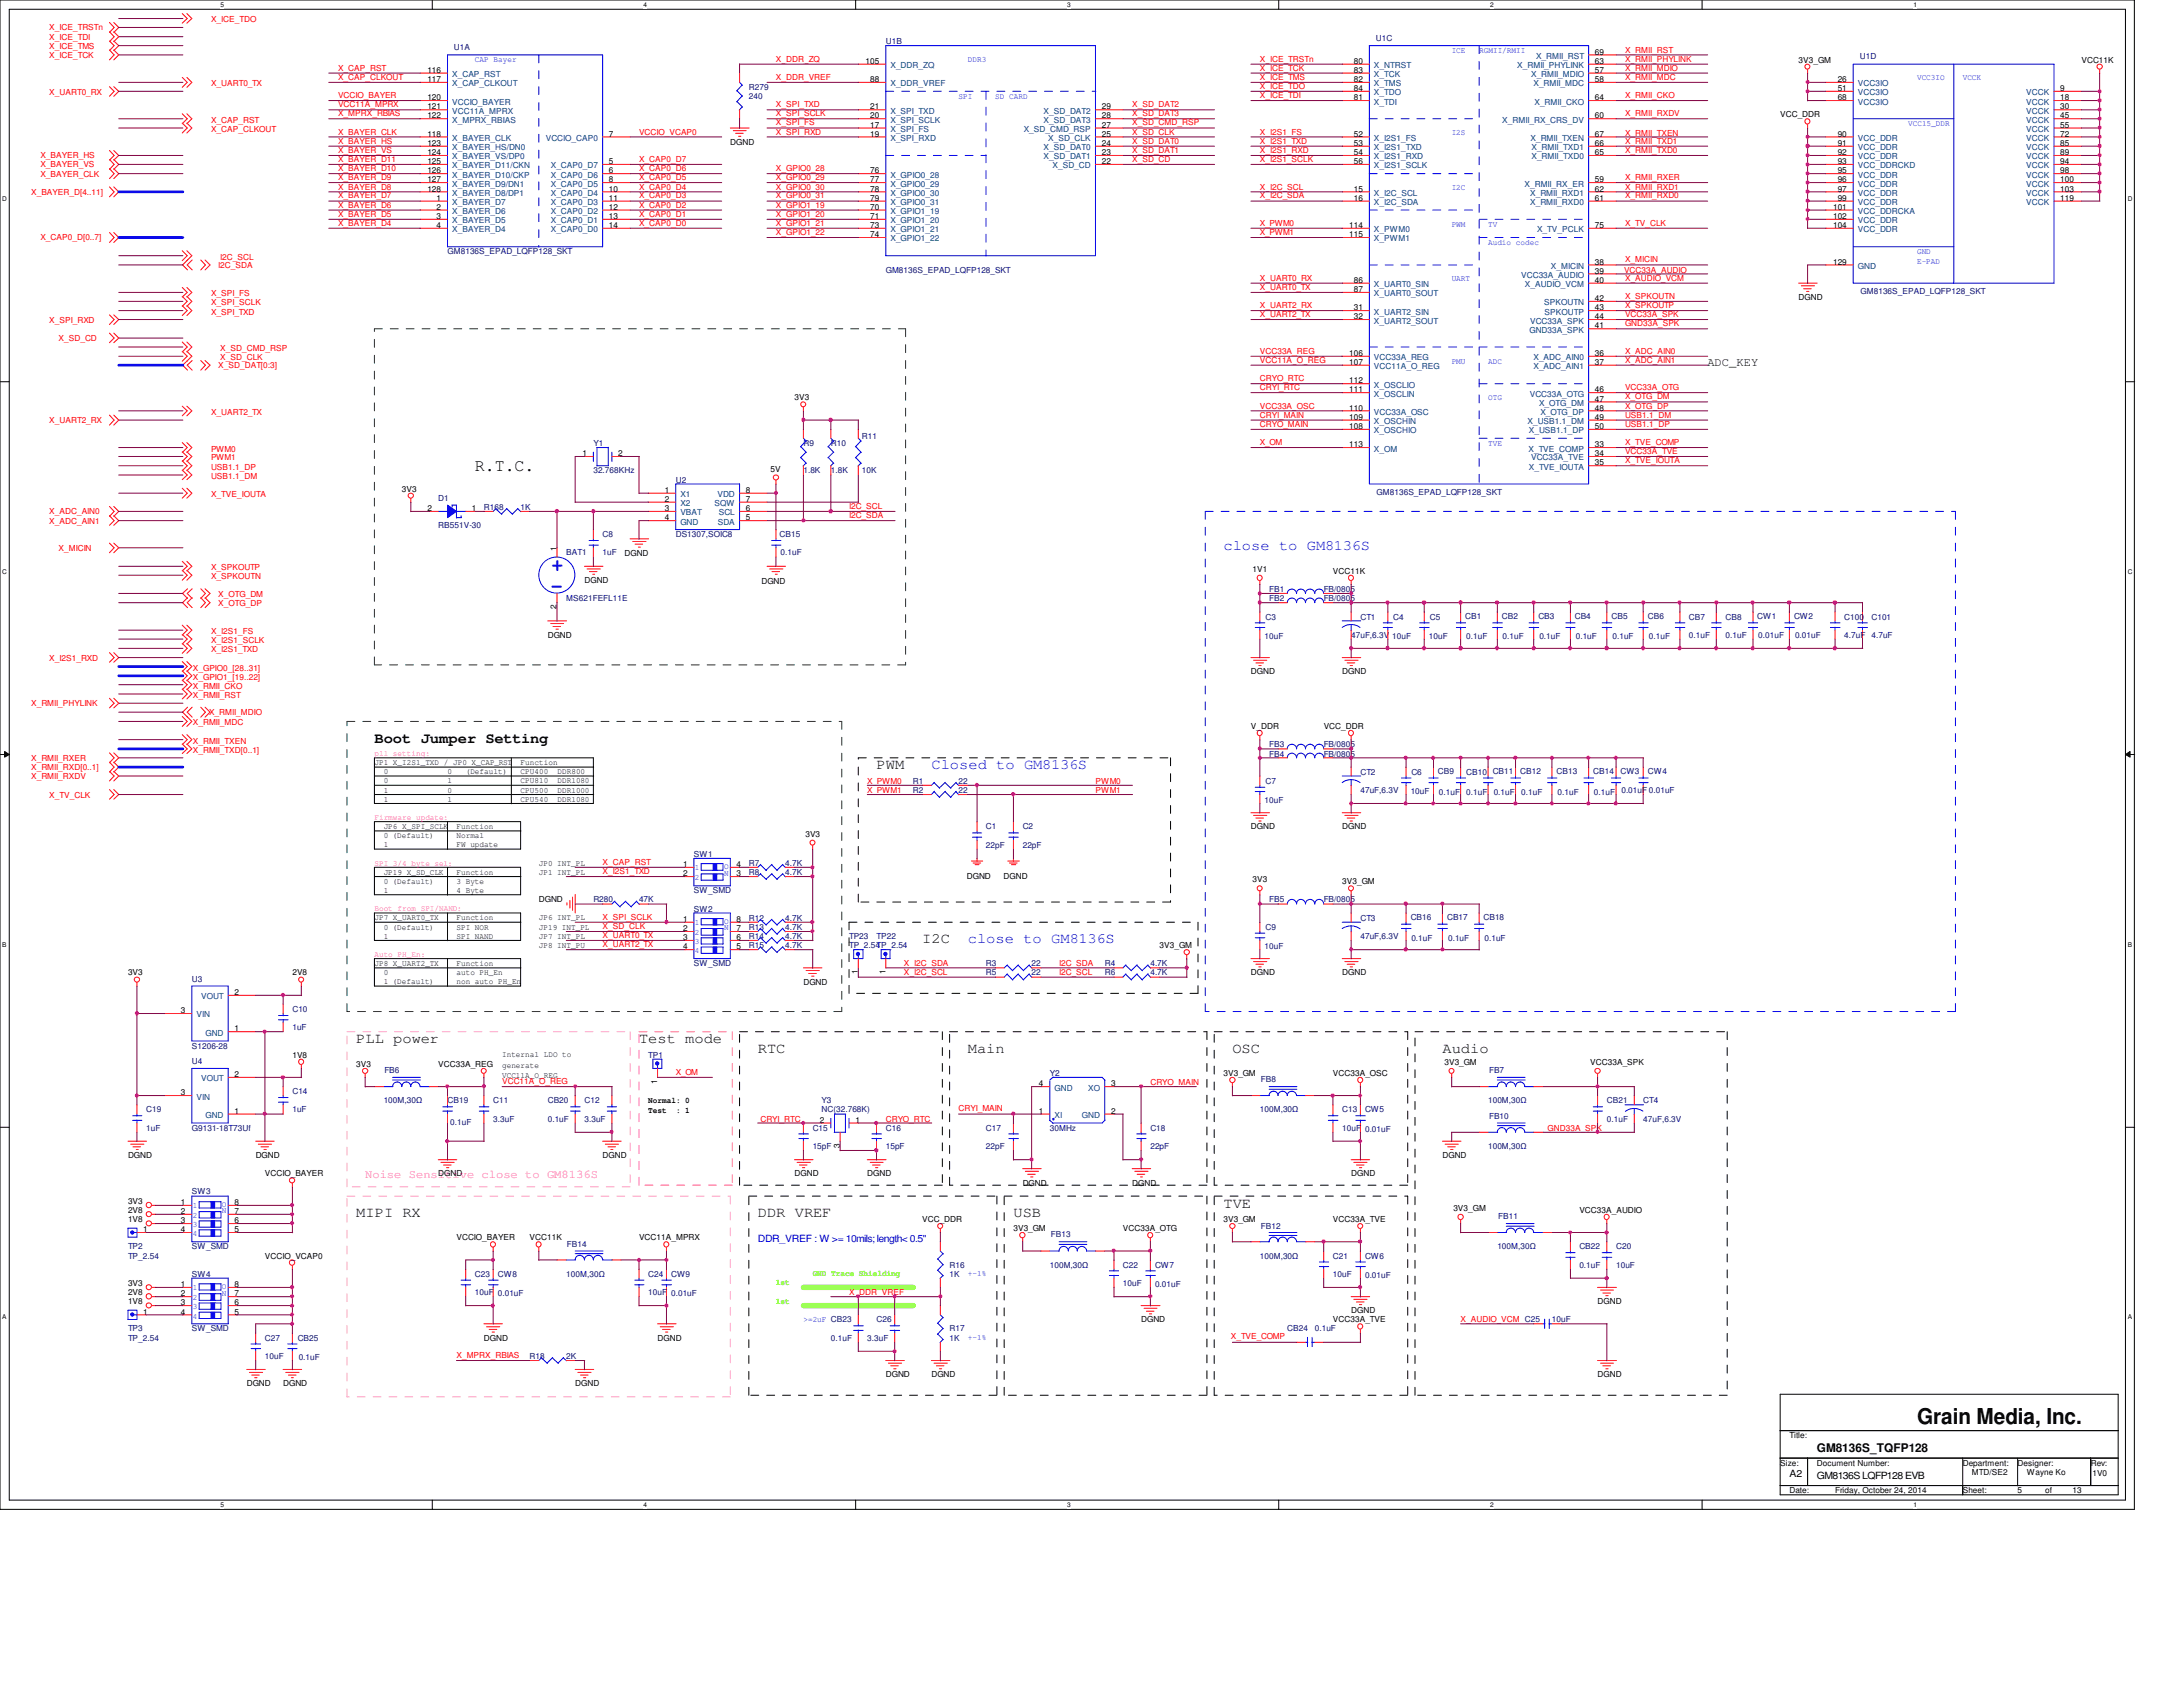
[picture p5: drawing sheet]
<svg xmlns="http://www.w3.org/2000/svg" width="279mm" height="216mm" viewBox="0 0 279 216" stroke-linecap="round" stroke-linejoin="round" font-family="sans-serif">
<defs><g id="words">
<text font-size="2.8" x="245.4" y="182.2">Grain Media, Inc.</text>
<g font-size="2.5" fill="#00f">
<text x="70.5" y="75.7">-</text>
<text x="70.6" y="73">+</text>
</g>
<text font-size="2.2" x="60.8" y="60.2">R.T.C.</text>
<g font-size="1.9" fill="#00f">
<text x="156.6" y="70.4">close to GM8136S</text>
<text x="119.2" y="98.5">Closed to GM8136S</text>
<text x="123.9" y="120.7">close to GM8136S</text>
</g>
<g font-size="1.9">
<text x="47.9" y="95">Boot Jumper Setting</text>
<text x="112.2" y="98.5">PWM</text>
<text x="118" y="120.7">I2C</text>
<text x="45.6" y="133.5">PLL power</text>
<text x="81.8" y="133.5">Test mode</text>
<text x="97" y="134.7">RTC</text>
<text x="123.9" y="134.7">Main</text>
<text x="157.7" y="134.7">OSC</text>
<text x="184.6" y="134.7">Audio</text>
<text x="45.6" y="155.7">MIPI RX</text>
<text x="97" y="155.7">DDR VREF</text>
<text x="129.7" y="155.7">USB</text>
<text x="156.6" y="154.6">TVE</text>
</g>
<g font-size="1.5">
<text x="218.5" y="46.8">ADC_KEY</text>
<text x="232.5" y="185.8">GM8136S_TQFP128</text>
</g>
<text font-size="1.5" fill="#f0f" x="46.7" y="150.8">Noise Sensitive close to GM8136S</text>
<text font-size="1.3" fill="#00f" x="97" y="158.9">DDR_VREF : W &gt;= 10mils; length&lt; 0.5&quot;</text>
<g font-size="1.3">
<text x="229" y="189">A2</text>
<text x="232.5" y="189.3">GM8136S LQFP128 EVB</text>
</g>
<g font-size="1.1" fill="#f00">
<text x="6.3" y="5.1">X_ICE_TDI</text>
<text x="6.3" y="3.9">X_ICE_TRSTn</text>
<text x="27" y="2.9">X_ICE_TDO</text>
<text x="6.3" y="7.4">X_ICE_TCK</text>
<text x="6.3" y="6.3">X_ICE_TMS</text>
<text x="27" y="11">X_UART0_TX</text>
<text x="43.3" y="10.2">X_CAP_CLKOUT</text>
<text x="43.3" y="9.1">X_CAP_RST</text>
<text x="99.3" y="7.9">X_DDR_ZQ</text>
<text x="99.3" y="10.2">X_DDR_VREF</text>
<text x="161.2" y="7.9">X_ICE_TRSTn</text>
<text x="161.2" y="10.2">X_ICE_TMS</text>
<text x="161.2" y="9.1">X_ICE_TCK</text>
<text x="161.2" y="11.4">X_ICE_TDO</text>
<text x="208" y="7.9">X_RMII_PHYLINK</text>
<text x="208" y="10.2">X_RMII_MDC</text>
<text x="208" y="9.1">X_RMII_MDIO</text>
<text x="208" y="6.7">X_RMII_RST</text>
<text x="6.3" y="12.1">X_UART0_RX</text>
<text x="27" y="16.9">X_CAP_CLKOUT</text>
<text x="27" y="15.7">X_CAP_RST</text>
<text x="43.3" y="17.2">X_BAYER_CLK</text>
<text x="43.3" y="14.9">X_MPRX_RBIAS</text>
<text x="43.3" y="13.7">VCC11A_MPRX</text>
<text x="43.3" y="12.6">VCCIO_BAYER</text>
<text x="81.8" y="17.2">VCCIO_VCAP0</text>
<text x="99.3" y="13.7">X_SPI_TXD</text>
<text x="99.3" y="14.9">X_SPI_SCLK</text>
<text x="99.3" y="16">X_SPI_FS</text>
<text x="99.3" y="17.2">X_SPI_RXD</text>
<text x="144.9" y="17.2">X_SD_CLK</text>
<text x="144.9" y="13.7">X_SD_DAT2</text>
<text x="144.9" y="14.9">X_SD_DAT3</text>
<text x="144.9" y="16">X_SD_CMD_RSP</text>
<text x="161.2" y="17.2">X_I2S1_FS</text>
<text x="161.2" y="12.6">X_ICE_TDI</text>
<text x="208" y="17.4">X_RMII_TXEN</text>
<text x="208" y="14.9">X_RMII_RXDV</text>
<text x="208" y="12.6">X_RMII_CKO</text>
<text x="5.2" y="20.3">X_BAYER_HS</text>
<text x="5.2" y="22.6">X_BAYER_CLK</text>
<text x="5.2" y="21.4">X_BAYER_VS</text>
<text x="43.3" y="19.6">X_BAYER_VS</text>
<text x="43.3" y="23.1">X_BAYER_D9</text>
<text x="43.3" y="20.7">X_BAYER_D11</text>
<text x="43.3" y="21.9">X_BAYER_D10</text>
<text x="43.3" y="18.4">X_BAYER_HS</text>
<text x="81.8" y="20.7">X_CAP0_D7</text>
<text x="81.8" y="23.1">X_CAP0_D5</text>
<text x="81.8" y="21.9">X_CAP0_D6</text>
<text x="99.3" y="21.9">X_GPIO0_28</text>
<text x="99.3" y="23.1">X_GPIO0_29</text>
<text x="144.9" y="19.6">X_SD_DAT1</text>
<text x="144.9" y="18.4">X_SD_DAT0</text>
<text x="144.9" y="20.7">X_SD_CD</text>
<text x="161.2" y="18.4">X_I2S1_TXD</text>
<text x="161.2" y="19.6">X_I2S1_RXD</text>
<text x="161.2" y="20.7">X_I2S1_SCLK</text>
<text x="208" y="23.1">X_RMII_RXER</text>
<text x="208" y="19.6">X_RMII_TXD0</text>
<text x="208" y="18.4">X_RMII_TXD1</text>
<text x="4" y="24.9">X_BAYER_D[4..11]</text>
<text x="43.3" y="28.9">X_BAYER_D4</text>
<text x="43.3" y="26.6">X_BAYER_D6</text>
<text x="43.3" y="25.4">X_BAYER_D7</text>
<text x="43.3" y="24.3">X_BAYER_D8</text>
<text x="43.3" y="27.7">X_BAYER_D5</text>
<text x="81.8" y="24.3">X_CAP0_D4</text>
<text x="81.8" y="28.9">X_CAP0_D0</text>
<text x="81.8" y="27.7">X_CAP0_D1</text>
<text x="81.8" y="26.6">X_CAP0_D2</text>
<text x="81.8" y="25.4">X_CAP0_D3</text>
<text x="99.3" y="27.7">X_GPIO1_20</text>
<text x="99.3" y="28.9">X_GPIO1_21</text>
<text x="99.3" y="24.3">X_GPIO0_30</text>
<text x="99.3" y="25.4">X_GPIO0_31</text>
<text x="99.3" y="26.6">X_GPIO1_19</text>
<text x="161.2" y="24.3">X_I2C_SCL</text>
<text x="161.2" y="25.4">X_I2C_SDA</text>
<text x="161.2" y="28.9">X_PWM0</text>
<text x="208" y="25.4">X_RMII_RXD0</text>
<text x="208" y="24.3">X_RMII_RXD1</text>
<text x="208" y="28.9">X_TV_CLK</text>
<text x="5.2" y="30.8">X_CAP0_D[0..7]</text>
<text x="27.9" y="34.3">I2C_SDA</text>
<text x="28.2" y="33.2">I2C_SCL</text>
<text x="99.3" y="30.1">X_GPIO1_22</text>
<text x="161.2" y="30.1">X_PWM1</text>
<text x="161.2" y="35.9">X_UART0_RX</text>
<text x="207.9" y="34.9">VCC33A_AUDIO</text>
<text x="208" y="33.6">X_MICIN</text>
<text x="208" y="35.9">X_AUDIO_VCM</text>
<text x="6.3" y="41.3">X_SPI_RXD</text>
<text x="27" y="39.1">X_SPI_SCLK</text>
<text x="27" y="37.9">X_SPI_FS</text>
<text x="27" y="40.3">X_SPI_TXD</text>
<text x="161.2" y="40.6">X_UART2_TX</text>
<text x="161.2" y="39.4">X_UART2_RX</text>
<text x="161.2" y="37.1">X_UART0_TX</text>
<text x="208" y="39.4">X_SPKOUTP</text>
<text x="208" y="38.3">X_SPKOUTN</text>
<text x="208" y="40.6">VCC33A_SPK</text>
<text x="208" y="41.8">GND33A_SPK</text>
<text x="7.5" y="43.6">X_SD_CD</text>
<text x="27.9" y="47.2">X_SD_DAT[0:3]</text>
<text x="28.2" y="44.9">X_SD_CMD_RSP</text>
<text x="28.2" y="46.1">X_SD_CLK</text>
<text x="161.2" y="45.3">VCC33A_REG</text>
<text x="161.2" y="46.4">VCC11A_O_REG</text>
<text x="208" y="45.3">X_ADC_AIN0</text>
<text x="208" y="46.4">X_ADC_AIN1</text>
<text x="27" y="53.1">X_UART2_TX</text>
<text x="161.2" y="48.8">CRYO_RTC</text>
<text x="161.2" y="50">CRYI_RTC</text>
<text x="161.2" y="52.3">VCC33A_OSC</text>
<text x="161.2" y="53.5">CRYI_MAIN</text>
<text x="208" y="51.1">X_OTG_DM</text>
<text x="208" y="52.3">X_OTG_DP</text>
<text x="208" y="50">VCC33A_OTG</text>
<text x="208" y="53.5">USB1.1_DM</text>
<text x="6.3" y="54.1">X_UART2_RX</text>
<text x="27" y="58.9">PWM1</text>
<text x="27" y="57.8">PWM0</text>
<text x="161.2" y="56.9">X_OM</text>
<text x="161.2" y="54.6">CRYO_MAIN</text>
<text x="208" y="56.9">X_TVE_COMP</text>
<text x="208" y="58.1">VCC33A_TVE</text>
<text x="208" y="59.3">X_TVE_IOUTA</text>
<text x="208" y="54.6">USB1.1_DP</text>
<text x="6.3" y="65.8">X_ADC_AIN0</text>
<text x="27" y="61.3">USB1.1_DM</text>
<text x="27" y="60.1">USB1.1_DP</text>
<text x="27" y="63.6">X_TVE_IOUTA</text>
<text x="108.7" y="65.2">I2C_SCL</text>
<text x="6.3" y="67">X_ADC_AIN1</text>
<text x="7.5" y="70.5">X_MICIN</text>
<text x="108.7" y="66.3">I2C_SDA</text>
<text x="27" y="74.1">X_SPKOUTN</text>
<text x="27" y="73">X_SPKOUTP</text>
<text x="27.9" y="76.4">X_OTG_DM</text>
<text x="27.9" y="77.5">X_OTG_DP</text>
<text x="27" y="82.3">X_I2S1_SCLK</text>
<text x="27" y="83.5">X_I2S1_TXD</text>
<text x="27" y="81.2">X_I2S1_FS</text>
<text x="6.3" y="84.5">X_I2S1_RXD</text>
<text x="24.7" y="88.1">X_RMII_CKO</text>
<text x="24.7" y="89.3">X_RMII_RST</text>
<text x="24.7" y="85.8">X_GPIO0_[28..31]</text>
<text x="24.7" y="87">X_GPIO1_[19..22]</text>
<text x="4" y="90.4">X_RMII_PHYLINK</text>
<text x="24.7" y="95.2">X_RMII_TXEN</text>
<text x="24.7" y="92.8">X_RMII_MDC</text>
<text x="26.8" y="91.5">X_RMII_MDIO</text>
<text x="4" y="98.6">X_RMII_RXD[0..1]</text>
<text x="4" y="97.4">X_RMII_RXER</text>
<text x="4" y="99.7">X_RMII_RXDV</text>
<text x="24.7" y="96.4">X_RMII_TXD[0..1]</text>
<text x="111" y="100.3">X_PWM0</text>
<text x="111" y="101.5">X_PWM1</text>
<text x="140.2" y="101.5">PWM1</text>
<text x="140.2" y="100.3">PWM0</text>
<text x="6.3" y="102.1">X_TV_CLK</text>
<text x="77.1" y="110.7">X_CAP_RST</text>
<text x="77.1" y="111.9">X_I2S1_TXD</text>
<text x="77.1" y="117.7">X_SPI_SCLK</text>
<text x="77.1" y="118.9">X_SD_CLK</text>
<text x="77.1" y="121.2">X_UART2_TX</text>
<text x="77.1" y="120.1">X_UART0_TX</text>
<text x="115.7" y="124.8">X_I2C_SCL</text>
<text x="115.7" y="123.7">X_I2C_SDA</text>
<text x="135.6" y="124.8">I2C_SCL</text>
<text x="135.6" y="123.7">I2C_SDA</text>
<text x="86.5" y="137.6">X_OM</text>
<text x="64.3" y="138.7">VCC11A_O_REG</text>
<text x="97.3" y="143.6">CRYI_RTC</text>
<text x="113.4" y="143.6">CRYO_RTC</text>
<text x="122.7" y="142.2">CRYI_MAIN</text>
<text x="147.2" y="138.9">CRYO_MAIN</text>
<text x="198.1" y="144.7">GND33A_SPK</text>
<text x="108.7" y="165.7">X_DDR_VREF</text>
<text x="58.4" y="173.8">X_MPRX_RBIAS</text>
<text x="157.5" y="171.3">X_TVE_COMP</text>
<text x="186.9" y="169.2">X_AUDIO_VCM C25</text>
</g>
<g font-size="1.1" fill="#000080">
<text x="113.4" y="5.7">U1B</text>
<text x="176.1" y="5.2">U1C</text>
<text x="58.1" y="6.4">U1A</text>
<text x="95.8" y="11.5">R279</text>
<text x="238" y="7.5">U1D</text>
<text x="95.8" y="12.7">240</text>
<text x="57.3" y="32.6">GM8136S_EPAD_LQFP128_SKT</text>
<text x="113.4" y="34.9">GM8136S_EPAD_LQFP128_SKT</text>
<text x="238.1" y="37.7">GM8136S_EPAD_LQFP128_SKT</text>
<text x="75.9" y="57.1">Y1</text>
<text x="102.8" y="57.1">R9</text>
<text x="106.3" y="57.1">R10</text>
<text x="110.3" y="56.1">R11</text>
<text x="56.1" y="64.1">D1</text>
<text x="61.9" y="65.2">R168</text>
<text x="66.6" y="65.2">1K</text>
<text x="75.9" y="60.6">32.768KHz</text>
<text x="86.5" y="61.8">U2</text>
<text x="102.8" y="60.6">1.8K</text>
<text x="106.3" y="60.6">1.8K</text>
<text x="110.3" y="60.6">10K</text>
<text x="176.2" y="63.4">GM8136S_EPAD_LQFP128_SKT</text>
<text x="56.1" y="67.6">RB551V-30</text>
<text x="72.5" y="71.1">BAT1</text>
<text x="77.1" y="68.7">C8</text>
<text x="77.1" y="71.1">1uF</text>
<text x="86.5" y="68.7">DS1307,SOIC8</text>
<text x="99.8" y="68.7">CB15</text>
<text x="99.9" y="71">0.1uF</text>
<text x="72.5" y="76.9">MS621FEFL11E</text>
<text x="162.4" y="76.9">FB2</text>
<text x="162.4" y="75.8">FB1</text>
<text x="169.4" y="76.9">FB/0805</text>
<text x="169.4" y="75.8">FB/0805</text>
<text x="161.8" y="81.7">10uF</text>
<text x="162" y="79.3">C3</text>
<text x="172.9" y="81.6">47uF,6.3V 10uF</text>
<text x="174.1" y="79.3">CT1</text>
<text x="178.3" y="79.3">C4</text>
<text x="182.9" y="81.7">10uF</text>
<text x="183" y="79.3">C5</text>
<text x="187.5" y="79.2">CB1</text>
<text x="187.7" y="81.8">0.1uF</text>
<text x="192.2" y="79.2">CB2</text>
<text x="192.3" y="81.8">0.1uF</text>
<text x="196.9" y="79.2">CB3</text>
<text x="197" y="81.8">0.1uF</text>
<text x="201.5" y="79.2">CB4</text>
<text x="201.7" y="81.8">0.1uF</text>
<text x="206.2" y="79.2">CB5</text>
<text x="206.4" y="81.8">0.1uF</text>
<text x="210.9" y="79.2">CB6</text>
<text x="211" y="81.8">0.1uF</text>
<text x="216.2" y="79.3">CB7</text>
<text x="216.2" y="81.6">0.1uF</text>
<text x="220.9" y="79.3">CB8</text>
<text x="220.9" y="81.6">0.1uF</text>
<text x="224.9" y="79.2">CW1</text>
<text x="225" y="81.6">0.01uF</text>
<text x="229.6" y="79.2">CW2</text>
<text x="229.7" y="81.6">0.01uF</text>
<text x="236.1" y="79.3">C100</text>
<text x="236.1" y="81.6">4.7uF</text>
<text x="239.5" y="79.3">C101</text>
<text x="239.5" y="81.6">4.7uF</text>
<text x="162.4" y="95.6">FB3</text>
<text x="169.4" y="95.6">FB/0805</text>
<text x="116.8" y="100.3">R1</text>
<text x="116.8" y="101.5">R2</text>
<text x="122.7" y="100.3">22</text>
<text x="122.7" y="101.5">22</text>
<text x="162" y="100.3">C7</text>
<text x="162.4" y="96.8">FB4</text>
<text x="169.4" y="96.8">FB/0805</text>
<text x="174.1" y="99.1">CT2</text>
<text x="174.1" y="101.5">47uF,6.3V</text>
<text x="180.6" y="101.6">10uF</text>
<text x="180.6" y="99.1">C6</text>
<text x="184" y="99">CB9</text>
<text x="184.2" y="101.7">0.1uF</text>
<text x="187.7" y="99.1">CB10 CB11</text>
<text x="187.7" y="101.7">0.1uF</text>
<text x="191.2" y="101.7">0.1uF</text>
<text x="194.6" y="99">CB12</text>
<text x="194.7" y="101.7">0.1uF</text>
<text x="199.2" y="99">CB13</text>
<text x="199.3" y="101.7">0.1uF</text>
<text x="203.9" y="99">CB14</text>
<text x="204" y="101.7">0.1uF</text>
<text x="207.4" y="99">CW3</text>
<text x="207.5" y="101.5">0.01uF 0.01uF</text>
<text x="210.9" y="99">CW4</text>
<text x="126.2" y="106.1">C1</text>
<text x="130.9" y="106.1">C2</text>
<text x="161.8" y="102.7">10uF</text>
<text x="88.8" y="109.6">SW1</text>
<text x="95.8" y="110.8">R7</text>
<text x="95.8" y="112">R8</text>
<text x="100.5" y="110.8">4.7K</text>
<text x="100.5" y="112">4.7K</text>
<text x="126.2" y="108.5">22pF</text>
<text x="130.9" y="108.5">22pF</text>
<text x="75.9" y="115.5">R280</text>
<text x="81.8" y="115.5">47K</text>
<text x="88.8" y="114.3">SW_SMD</text>
<text x="88.8" y="116.7">SW2</text>
<text x="95.8" y="119">R13</text>
<text x="95.8" y="117.8">R12</text>
<text x="100.5" y="119">4.7K</text>
<text x="100.5" y="117.8">4.7K</text>
<text x="162" y="119">C9</text>
<text x="162.4" y="115.5">FB5</text>
<text x="169.4" y="115.5">FB/0805</text>
<text x="174.1" y="117.8">CT3</text>
<text x="180.6" y="117.7">CB16</text>
<text x="185.2" y="117.7">CB17</text>
<text x="189.9" y="117.7">CB18</text>
<text x="24.6" y="125.6">U3</text>
<text x="88.8" y="123.7">SW_SMD</text>
<text x="95.8" y="120.2">R14</text>
<text x="95.8" y="121.3">R15</text>
<text x="100.5" y="120.2">4.7K</text>
<text x="100.5" y="121.3">4.7K</text>
<text x="108.7" y="120.2">TP23</text>
<text x="108.7" y="121.3">TP_2.54TP_2.54</text>
<text x="112.2" y="120.2">TP22</text>
<text x="126.2" y="123.7">R3</text>
<text x="126.2" y="124.8">R5</text>
<text x="132" y="123.7">22</text>
<text x="132" y="124.8">22</text>
<text x="141.4" y="123.7">R4</text>
<text x="141.4" y="124.8">R6</text>
<text x="147.2" y="123.7">4.7K</text>
<text x="147.2" y="124.8">4.7K</text>
<text x="161.8" y="121.5">10uF</text>
<text x="174.1" y="120.2">47uF,6.3V</text>
<text x="180.6" y="120.4">0.1uF</text>
<text x="185.3" y="120.4">0.1uF</text>
<text x="190" y="120.4">0.1uF</text>
<text x="37.4" y="129.5">C10</text>
<text x="37.4" y="131.9">1uF</text>
<text x="24.6" y="134.2">S1206-28</text>
<text x="24.6" y="136.2">U4</text>
<text x="49.2" y="137.3">FB6</text>
<text x="83" y="135.3">TP1</text>
<text x="134.4" y="137.7">Y2</text>
<text x="190.6" y="137.3">FB7</text>
<text x="18.7" y="142.4">C19</text>
<text x="37.4" y="140">C14</text>
<text x="37.4" y="142.4">1uF</text>
<text x="49.1" y="141.2">100M,30Ω</text>
<text x="57.3" y="141.2">CB19</text>
<text x="63.1" y="141.2">C11</text>
<text x="63.1" y="143.6">3.3uF</text>
<text x="70.1" y="141.2">CB20</text>
<text x="70.1" y="143.6">0.1uF</text>
<text x="74.8" y="141.2">C12</text>
<text x="74.8" y="143.6">3.3uF</text>
<text x="105.2" y="141.2">Y3</text>
<text x="105.2" y="142.4">NC(32.768K)</text>
<text x="161.2" y="142.4">100M,30Ω</text>
<text x="161.4" y="138.5">FB8</text>
<text x="171.8" y="142.4">C13</text>
<text x="174.7" y="142.4">CW5</text>
<text x="190.5" y="141.2">100M,30Ω</text>
<text x="190.6" y="143.2">FB10</text>
<text x="205.7" y="141.2">CB21</text>
<text x="205.7" y="143.6">0.1uF</text>
<text x="210.3" y="141.2">CT4</text>
<text x="210.3" y="143.6">47uF,6.3V</text>
<text x="18.7" y="144.7">1uF</text>
<text x="24.6" y="144.7">G9131-18T73Uf</text>
<text x="57.6" y="144">0.1uF</text>
<text x="104" y="144.7">C15</text>
<text x="104" y="147">15pF</text>
<text x="113.4" y="144.7">C16</text>
<text x="113.4" y="147">15pF</text>
<text x="126.2" y="144.7">C17</text>
<text x="126.2" y="147">22pF</text>
<text x="134.4" y="144.7">30MHz</text>
<text x="147.2" y="144.7">C18</text>
<text x="147.2" y="147">22pF</text>
<text x="171.8" y="144.7">10uF 0.01uF</text>
<text x="190.5" y="147">100M,30Ω</text>
<text x="24.6" y="152.9">SW3</text>
<text x="16.4" y="159.9">TP2</text>
<text x="16.4" y="161.1">TP_2.54</text>
<text x="24.6" y="159.9">SW_SMD</text>
<text x="72.6" y="159.6">FB14</text>
<text x="134.5" y="158.4">FB13</text>
<text x="161.2" y="161.1">100M,30Ω</text>
<text x="161.4" y="157.2">FB12</text>
<text x="170.6" y="161.1">C21</text>
<text x="174.7" y="161.1">CW6</text>
<text x="191.6" y="159.9">100M,30Ω</text>
<text x="191.8" y="156">FB11</text>
<text x="202.1" y="159.9">CB22</text>
<text x="206.8" y="159.9">C20</text>
<text x="24.6" y="163.4">SW4</text>
<text x="60.8" y="163.4">C23</text>
<text x="60.8" y="165.7">10uF 0.01uF</text>
<text x="63.7" y="163.4">CW8</text>
<text x="72.5" y="163.4">100M,30Ω</text>
<text x="83" y="163.4">C24</text>
<text x="83" y="165.7">10uF 0.01uF</text>
<text x="85.9" y="163.4">CW9</text>
<text x="121.5" y="162.2">R16</text>
<text x="121.5" y="163.4">1K</text>
<text x="134.4" y="162.2">100M,30Ω</text>
<text x="143.7" y="162.2">C22</text>
<text x="143.7" y="164.5">10uF</text>
<text x="147.8" y="162.2">CW7</text>
<text x="147.8" y="164.7">0.01uF</text>
<text x="170.6" y="163.4">10uF</text>
<text x="174.7" y="163.5">0.01uF</text>
<text x="202.1" y="162.2">0.1uF</text>
<text x="206.8" y="162.2">10uF</text>
<text x="16.4" y="170.4">TP3</text>
<text x="16.4" y="171.6">TP_2.54</text>
<text x="24.6" y="170.4">SW_SMD</text>
<text x="33.9" y="171.6">C27</text>
<text x="33.9" y="173.9">10uF</text>
<text x="38.1" y="171.6">CB25</text>
<text x="67.8" y="173.9">R18</text>
<text x="72.5" y="173.9">2K</text>
<text x="106.3" y="171.6">0.1uF</text>
<text x="111" y="171.6">3.3uF</text>
<text x="112.2" y="169.2">C26</text>
<text x="121.5" y="170.4">R17</text>
<text x="121.5" y="171.6">1K</text>
<text x="164.8" y="170.4">CB24</text>
<text x="168.3" y="170.4">0.1uF</text>
<text x="198.6" y="169.2">10uF</text>
<text x="38.2" y="174">0.1uF</text>
</g>
<g font-size="1.1">
<text x="54.7" y="10.5">117</text>
<text x="54.7" y="9.3">116</text>
<text x="110.8" y="8.2">105</text>
<text x="111.4" y="10.5">88</text>
<text x="173.3" y="8.2">80</text>
<text x="173.3" y="10.5">82</text>
<text x="173.3" y="9.3">83</text>
<text x="173.3" y="11.6">84</text>
<text x="204.1" y="7">69</text>
<text x="204.1" y="8.2">63</text>
<text x="204.1" y="9.3">57</text>
<text x="204.1" y="10.5">58</text>
<text x="230.2" y="8">3V3_GM</text>
<text x="235.2" y="11.6">51</text>
<text x="235.2" y="10.5">26</text>
<text x="263.7" y="11.6">9</text>
<text x="266.4" y="8">VCC11K</text>
<text x="54.7" y="17.5">118</text>
<text x="54.7" y="15.2">122</text>
<text x="54.7" y="14">121</text>
<text x="54.7" y="12.8">120</text>
<text x="77.9" y="17.5">7</text>
<text x="111.4" y="16.3">17</text>
<text x="111.4" y="15.2">20</text>
<text x="111.4" y="17.5">19</text>
<text x="111.4" y="14">21</text>
<text x="141" y="16.3">27</text>
<text x="141" y="17.5">25</text>
<text x="141" y="15.2">28</text>
<text x="141" y="14">29</text>
<text x="173.3" y="12.8">81</text>
<text x="173.3" y="17.5">52</text>
<text x="204.1" y="12.8">64</text>
<text x="204.1" y="17.5">67</text>
<text x="204.1" y="15.2">60</text>
<text x="227.8" y="15">VCC_DDR</text>
<text x="235.2" y="12.8">68</text>
<text x="235.2" y="17.5">90</text>
<text x="263.7" y="12.8">18</text>
<text x="263.7" y="14">30</text>
<text x="263.7" y="16.3">55</text>
<text x="263.7" y="17.5">72</text>
<text x="263.7" y="15.2">45</text>
<text x="54.7" y="18.7">123</text>
<text x="54.7" y="19.9">124</text>
<text x="54.7" y="21">125</text>
<text x="54.7" y="22.2">126</text>
<text x="54.7" y="23.3">127</text>
<text x="77.9" y="21">5</text>
<text x="77.9" y="22.2">6</text>
<text x="77.9" y="23.3">8</text>
<text x="93.5" y="18.5">DGND</text>
<text x="111.4" y="22.2">76</text>
<text x="111.4" y="23.3">77</text>
<text x="141" y="21">22</text>
<text x="141" y="19.9">23</text>
<text x="141" y="18.7">24</text>
<text x="173.3" y="19.9">54</text>
<text x="173.3" y="18.7">53</text>
<text x="173.3" y="21">56</text>
<text x="204.1" y="18.7">66</text>
<text x="204.1" y="19.9">65</text>
<text x="204.1" y="23.3">59</text>
<text x="235.2" y="18.7">91</text>
<text x="235.2" y="19.9">92</text>
<text x="235.2" y="23.3">96</text>
<text x="235.2" y="21">93</text>
<text x="235.2" y="22.2">95</text>
<text x="263.7" y="18.7">85</text>
<text x="263.7" y="19.9">89</text>
<text x="263.7" y="22.2">98</text>
<text x="263.7" y="23.3">100</text>
<text x="263.7" y="21">94</text>
<text x="54.7" y="24.5">128</text>
<text x="55.9" y="25.7">1</text>
<text x="55.9" y="26.8">2</text>
<text x="55.9" y="28">3</text>
<text x="55.9" y="29.2">4</text>
<text x="77.9" y="24.5">10</text>
<text x="77.9" y="25.7">11</text>
<text x="77.9" y="26.8">12</text>
<text x="77.9" y="28">13</text>
<text x="77.9" y="29.2">14</text>
<text x="111.4" y="24.5">78</text>
<text x="111.4" y="25.7">79</text>
<text x="111.4" y="26.8">70</text>
<text x="111.4" y="28">71</text>
<text x="111.4" y="29.2">73</text>
<text x="172.7" y="29.2">114</text>
<text x="173.3" y="25.7">16</text>
<text x="173.3" y="24.5">15</text>
<text x="204.1" y="24.5">62</text>
<text x="204.1" y="25.7">61</text>
<text x="204.1" y="29.2">75</text>
<text x="234.6" y="26.8">101</text>
<text x="234.6" y="28">102</text>
<text x="234.6" y="29.2">104</text>
<text x="235.2" y="24.5">97</text>
<text x="235.2" y="25.7">99</text>
<text x="263.7" y="24.5">103</text>
<text x="263.7" y="25.7">119</text>
<text x="111.4" y="30.4">74</text>
<text x="172.7" y="30.4">115</text>
<text x="204.1" y="35">39</text>
<text x="204.1" y="33.9">38</text>
<text x="234.6" y="33.9">129</text>
<text x="173.3" y="36.2">86</text>
<text x="173.3" y="37.4">87</text>
<text x="173.3" y="40.9">32</text>
<text x="173.3" y="39.7">31</text>
<text x="204.1" y="40.9">44</text>
<text x="204.1" y="38.5">42</text>
<text x="204.1" y="39.7">43</text>
<text x="204.1" y="36.2">40</text>
<text x="230.2" y="38.4">DGND</text>
<text x="172.7" y="46.7">107</text>
<text x="172.7" y="45.6">106</text>
<text x="204.1" y="45.6">36</text>
<text x="204.1" y="46.7">37</text>
<text x="204.1" y="42">41</text>
<text x="101.7" y="51.2">3V3</text>
<text x="172.7" y="49.1">112</text>
<text x="172.7" y="50.2">111</text>
<text x="172.7" y="53.7">109</text>
<text x="172.7" y="52.5">110</text>
<text x="204.1" y="51.4">47</text>
<text x="204.1" y="50.2">46</text>
<text x="204.1" y="52.5">48</text>
<text x="204.1" y="53.7">49</text>
<text x="74.5" y="58.4">1</text>
<text x="79.1" y="58.4">2</text>
<text x="172.7" y="57.2">113</text>
<text x="172.7" y="54.9">108</text>
<text x="204.1" y="57.2">33</text>
<text x="204.1" y="58.4">34</text>
<text x="204.1" y="59.6">35</text>
<text x="204.1" y="54.9">50</text>
<text x="51.4" y="62.9">3V3</text>
<text x="54.7" y="65.4">2</text>
<text x="60.4" y="65.4">1</text>
<text x="85.1" y="65.4">3</text>
<text x="85.1" y="64.2">2</text>
<text x="85.1" y="63.1">1</text>
<text x="95.5" y="63.1">8</text>
<text x="95.5" y="64.2">7</text>
<text x="95.5" y="65.4">6</text>
<text x="98.6" y="60.5">5V</text>
<text x="71.2" y="70.5" transform="rotate(-90 71.2 70.5)">1</text>
<text x="79.9" y="71.2">DGND</text>
<text x="85.1" y="66.6">4</text>
<text x="95.5" y="66.6">5</text>
<text x="71.2" y="78" transform="rotate(-90 71.2 78)">2</text>
<text x="74.8" y="74.6">DGND</text>
<text x="97.5" y="74.7">DGND</text>
<text x="160.3" y="73.2">1V1</text>
<text x="170.6" y="73.4">VCC11K</text>
<text x="70.1" y="81.6">DGND</text>
<text x="160.1" y="86.3">DGND</text>
<text x="171.8" y="86.3">DGND</text>
<text x="160.1" y="93.3">V_DDR</text>
<text x="169.4" y="93.3">VCC_DDR</text>
<text x="47.9" y="97.9">JP1 X_I2S1_TXD / JP0 X_CAP_RST</text>
<text x="49.1" y="99.1">0</text>
<text x="49.1" y="101.4">1</text>
<text x="49.1" y="100.2">0</text>
<text x="57.3" y="101.4">0</text>
<text x="57.3" y="100.2">1</text>
<text x="57.3" y="99.1">0</text>
<text x="59.6" y="99.1">(Default)</text>
<text x="66.6" y="97.9">Function</text>
<text x="66.6" y="101.4">CPU500</text>
<text x="66.6" y="99.1">CPU400</text>
<text x="66.6" y="100.2">CPU810</text>
<text x="71.4" y="101.4">DDR1000</text>
<text x="71.4" y="99.1">DDR800</text>
<text x="71.4" y="100.2">DDR1080</text>
<text x="49.1" y="107.3">0 (Default)</text>
<text x="49.1" y="106.1">JP6 X_SPI_SCLK</text>
<text x="49.1" y="102.6">1</text>
<text x="57.3" y="102.6">1</text>
<text x="58.4" y="107.3">Normal</text>
<text x="58.4" y="106.1">Function</text>
<text x="66.6" y="102.6">CPU540</text>
<text x="71.4" y="102.6">DDR1080</text>
<text x="103.1" y="107.1">3V3</text>
<text x="160.1" y="106.1">DGND</text>
<text x="171.8" y="106.1">DGND</text>
<text x="49.1" y="108.5">1</text>
<text x="49.1" y="113.1">0 (Default)</text>
<text x="49.1" y="111.9">JP19 X_SD_CLK</text>
<text x="58.4" y="113.1">3 Byte</text>
<text x="58.4" y="108.5">FW update</text>
<text x="58.4" y="111.9">Function</text>
<text x="69" y="111.9">JP1 INT_PL</text>
<text x="69" y="110.8">JP0 INT_PL</text>
<text x="87.4" y="111">1</text>
<text x="87.4" y="112.1">2</text>
<text x="94.3" y="112.1">3</text>
<text x="94.3" y="111">4</text>
<text x="123.7" y="112.4">DGND</text>
<text x="128.4" y="112.4">DGND</text>
<text x="160.3" y="112.9">3V3</text>
<text x="171.8" y="113.2">3V3_GM</text>
<text x="47.9" y="117.8">JP7 X_UART0_TX</text>
<text x="49.1" y="114.3">1</text>
<text x="49.1" y="119">0 (Default)</text>
<text x="58.4" y="117.8">Function</text>
<text x="58.4" y="119">SPI NOR</text>
<text x="58.4" y="114.3">4 Byte</text>
<text x="69" y="119">JP19 INT_PL</text>
<text x="69" y="115.5">DGND</text>
<text x="69" y="117.8">JP6 INT_PL</text>
<text x="87.4" y="118">1</text>
<text x="87.4" y="119.2">2</text>
<text x="94.3" y="119.2">7</text>
<text x="94.3" y="118">8</text>
<text x="16.4" y="124.8">3V3</text>
<text x="37.4" y="124.8">2V8</text>
<text x="47.9" y="123.6">JP8 X_UART2_TX</text>
<text x="49.1" y="124.8">0</text>
<text x="49.1" y="126">1 (Default)</text>
<text x="49.1" y="120.1">1</text>
<text x="58.4" y="120.1">SPI NAND</text>
<text x="58.4" y="123.6">Function</text>
<text x="58.4" y="126">non auto PH_En</text>
<text x="58.4" y="124.8">auto PH_En</text>
<text x="69" y="121.3">JP8 INT_PU</text>
<text x="69" y="120.1">JP7 INT_PL</text>
<text x="87.4" y="120.3">3</text>
<text x="87.4" y="121.5">4</text>
<text x="94.3" y="121.5">5</text>
<text x="94.3" y="120.3">6</text>
<text x="109.8" y="124.7" transform="rotate(-90 109.8 124.7)">1</text>
<text x="113.3" y="124.7" transform="rotate(-90 113.3 124.7)">1</text>
<text x="148.4" y="121.3">3V3_GM</text>
<text x="160.1" y="124.8">DGND</text>
<text x="171.8" y="124.8">DGND</text>
<text x="23.2" y="129.7">3</text>
<text x="30" y="132">1</text>
<text x="30" y="127.3">2</text>
<text x="102.8" y="126">DGND</text>
<text x="30" y="137.8">2</text>
<text x="37.4" y="135.3">1V8</text>
<text x="45.6" y="136.5">3V3</text>
<text x="56.1" y="136.5">VCC33A_REG</text>
<text x="64.3" y="135.3">Internal LDO to</text>
<text x="64.3" y="136.7">generate</text>
<text x="156.6" y="137.7">3V3_GM</text>
<text x="170.6" y="137.7">VCC33A_OSC</text>
<text x="184.9" y="136.3">3V3_GM</text>
<text x="203.5" y="136.3">VCC33A_SPK</text>
<text x="23.2" y="140.2">3</text>
<text x="30" y="142.5">1</text>
<text x="64.3" y="138">VCC11A_O_REG</text>
<text x="83" y="141.1">Normal: 0</text>
<text x="83" y="142.5">Test</text>
<text x="84.1" y="138.8" transform="rotate(-90 84.1 138.8)">1</text>
<text x="86.5" y="142.5">: 1</text>
<text x="104.9" y="143.7">2</text>
<text x="109.5" y="143.7">1</text>
<text x="133" y="142.5">1</text>
<text x="133" y="139">4</text>
<text x="142.2" y="139">3</text>
<text x="142.2" y="142.5">2</text>
<text x="16.4" y="148.2">DGND</text>
<text x="32.7" y="148.2">DGND</text>
<text x="77.1" y="148.2">DGND</text>
<text x="107.5" y="146.9" transform="rotate(-90 107.5 146.9)">3</text>
<text x="184.6" y="148.2">DGND</text>
<text x="16.4" y="154.1">3V3</text>
<text x="16.4" y="155.2">2V8</text>
<text x="23.2" y="154.2">1</text>
<text x="23.2" y="155.4">2</text>
<text x="30" y="155.4">7</text>
<text x="30" y="154.2">8</text>
<text x="33.9" y="150.5">VCCIO_BAYER</text>
<text x="56.1" y="150.5">DGND</text>
<text x="101.7" y="150.5">DGND</text>
<text x="111" y="150.5">DGND</text>
<text x="130.9" y="151.7">DGND</text>
<text x="144.9" y="151.7">DGND</text>
<text x="172.9" y="150.5">DGND</text>
<text x="186" y="155">3V3_GM</text>
<text x="202.1" y="155.2">VCC33A_AUDIO</text>
<text x="16.4" y="156.4">1V8</text>
<text x="18.3" y="157.7">1</text>
<text x="23.2" y="156.5">3</text>
<text x="23.2" y="157.7">4</text>
<text x="30" y="157.7">5</text>
<text x="30" y="156.5">6</text>
<text x="33.9" y="161.1">VCCIO_VCAP0</text>
<text x="58.4" y="158.7">VCCIO_BAYER</text>
<text x="67.8" y="158.7">VCC11K</text>
<text x="81.8" y="158.7">VCC11A_MPRX</text>
<text x="118" y="156.4">VCC_DDR</text>
<text x="129.7" y="157.6">3V3_GM</text>
<text x="143.7" y="157.6">VCC33A_OTG</text>
<text x="156.6" y="156.4">3V3_GM</text>
<text x="170.6" y="156.4">VCC33A_TVE</text>
<text x="16.4" y="166.9">1V8</text>
<text x="16.4" y="165.7">2V8</text>
<text x="16.4" y="164.5">3V3</text>
<text x="23.2" y="164.7">1</text>
<text x="23.2" y="165.9">2</text>
<text x="23.2" y="167">3</text>
<text x="30" y="167">6</text>
<text x="30" y="165.9">7</text>
<text x="30" y="164.7">8</text>
<text x="204.5" y="166.9">DGND</text>
<text x="18.3" y="168.2">1</text>
<text x="23.2" y="168.2">4</text>
<text x="30" y="168.2">5</text>
<text x="61.9" y="171.6">DGND</text>
<text x="84.2" y="171.6">DGND</text>
<text x="146.1" y="169.2">DGND</text>
<text x="170.6" y="169.2">VCC33A_TVE</text>
<text x="172.9" y="168.1">DGND</text>
<text x="31.6" y="177.4">DGND</text>
<text x="36.2" y="177.4">DGND</text>
<text x="73.6" y="177.4">DGND</text>
<text x="113.4" y="176.2">DGND</text>
<text x="119.2" y="176.2">DGND</text>
<text x="204.5" y="176.2">DGND</text>
<text x="229" y="184.1">Title:</text>
<text x="227.8" y="187.6">Size:</text>
<text x="229" y="191.1">Date:</text>
<text x="232.5" y="187.6">Document Number:</text>
<text x="234.9" y="191.1">Friday, October 24, 2014</text>
<text x="251.2" y="191.1">Sheet:</text>
<text x="251.2" y="187.6">Department:</text>
<text x="252.4" y="188.8">MTD/SE2</text>
<text x="258.2" y="191.1">5</text>
<text x="258.2" y="187.6">Designer:</text>
<text x="259.4" y="188.8">Wayne Ko</text>
<text x="261.7" y="191.1">of</text>
<text x="265.3" y="191.1">13</text>
<text x="267.6" y="187.6">Rev:</text>
<text x="267.8" y="188.8">1V0</text>
</g>
<g font-size="1.1" fill="#004080">
<text x="57.9" y="11">X_CAP_CLKOUT</text>
<text x="57.9" y="9.9">X_CAP_RST</text>
<text x="114" y="8.7">X_DDR_ZQ</text>
<text x="114" y="11">X_DDR_VREF</text>
<text x="175.9" y="8.7">X_NTRST</text>
<text x="175.9" y="11">X_TMS</text>
<text x="175.9" y="9.9">X_TCK</text>
<text x="194.2" y="8.7">X_RMII_PHYLINK</text>
<text x="196" y="9.9">X_RMII_MDIO</text>
<text x="196.3" y="11">X_RMII_MDC</text>
<text x="196.6" y="7.5">X_RMII_RST</text>
<text x="237.8" y="11">VCC3IO</text>
<text x="57.9" y="15.7">X_MPRX_RBIAS</text>
<text x="57.9" y="14.6">VCC11A_MPRX</text>
<text x="57.9" y="13.4">VCCIO_BAYER</text>
<text x="114" y="16.9">X_SPI_FS</text>
<text x="114" y="15.7">X_SPI_SCLK</text>
<text x="114" y="14.6">X_SPI_TXD</text>
<text x="131" y="16.9">X_SD_CMD_RSP</text>
<text x="133.6" y="15.7">X_SD_DAT3</text>
<text x="133.6" y="14.6">X_SD_DAT2</text>
<text x="175.9" y="12.2">X_TDO</text>
<text x="175.9" y="13.4">X_TDI</text>
<text x="192.3" y="15.7">X_RMII_RX_CRS_DV</text>
<text x="196.4" y="13.4">X_RMII_CKO</text>
<text x="237.8" y="12.2">VCC3IO</text>
<text x="237.8" y="13.4">VCC3IO</text>
<text x="259.3" y="13.4">VCCK</text>
<text x="259.3" y="14.6">VCCK</text>
<text x="259.3" y="16.9">VCCK</text>
<text x="259.3" y="12.2">VCCK</text>
<text x="259.3" y="15.7">VCCK</text>
<text x="57.9" y="19.2">X_BAYER_HS/DN0</text>
<text x="57.9" y="20.4">X_BAYER_VS/DP0</text>
<text x="57.9" y="21.5">X_BAYER_D11/CKN</text>
<text x="57.9" y="22.7">X_BAYER_D10/CKP</text>
<text x="57.9" y="23.9">X_BAYER_D9/DN1</text>
<text x="57.9" y="18">X_BAYER_CLK</text>
<text x="69.9" y="18">VCCIO_CAP0</text>
<text x="70.5" y="21.5">X_CAP0_D7</text>
<text x="70.5" y="22.7">X_CAP0_D6</text>
<text x="70.5" y="23.9">X_CAP0_D5</text>
<text x="114" y="18">X_SPI_RXD</text>
<text x="114" y="22.7">X_GPIO0_28</text>
<text x="114" y="23.9">X_GPIO0_29</text>
<text x="133.6" y="20.4">X_SD_DAT1</text>
<text x="133.6" y="19.2">X_SD_DAT0</text>
<text x="134.2" y="18">X_SD_CLK</text>
<text x="134.7" y="21.5">X_SD_CD</text>
<text x="175.9" y="20.4">X_I2S1_RXD</text>
<text x="175.9" y="18">X_I2S1_FS</text>
<text x="175.9" y="19.2">X_I2S1_TXD</text>
<text x="175.9" y="21.5">X_I2S1_SCLK</text>
<text x="195.1" y="23.9">X_RMII_RX_ER</text>
<text x="195.9" y="18">X_RMII_TXEN</text>
<text x="196" y="19.2">X_RMII_TXD1</text>
<text x="196" y="20.4">X_RMII_TXD0</text>
<text x="237.8" y="18">VCC_DDR</text>
<text x="237.8" y="19.2">VCC_DDR</text>
<text x="237.8" y="20.4">VCC_DDR</text>
<text x="237.8" y="23.9">VCC_DDR</text>
<text x="237.8" y="21.5">VCC_DDRCKD</text>
<text x="237.8" y="22.7">VCC_DDR</text>
<text x="259.3" y="18">VCCK</text>
<text x="259.3" y="19.2">VCCK</text>
<text x="259.3" y="20.4">VCCK</text>
<text x="259.3" y="22.7">VCCK</text>
<text x="259.3" y="23.9">VCCK</text>
<text x="259.3" y="21.5">VCCK</text>
<text x="57.9" y="25.1">X_BAYER_D8/DP1</text>
<text x="57.9" y="26.2">X_BAYER_D7</text>
<text x="57.9" y="27.4">X_BAYER_D6</text>
<text x="57.9" y="28.6">X_BAYER_D5</text>
<text x="57.9" y="29.7">X_BAYER_D4</text>
<text x="70.5" y="25.1">X_CAP0_D4</text>
<text x="70.5" y="26.2">X_CAP0_D3</text>
<text x="70.5" y="27.4">X_CAP0_D2</text>
<text x="70.5" y="28.6">X_CAP0_D1</text>
<text x="70.5" y="29.7">X_CAP0_D0</text>
<text x="114" y="25.1">X_GPIO0_30</text>
<text x="114" y="26.2">X_GPIO0_31</text>
<text x="114" y="27.4">X_GPIO1_19</text>
<text x="114" y="28.6">X_GPIO1_20</text>
<text x="114" y="29.7">X_GPIO1_21</text>
<text x="175.9" y="26.2">X_I2C_SDA</text>
<text x="175.9" y="25.1">X_I2C_SCL</text>
<text x="175.9" y="29.7">X_PWM0</text>
<text x="195.8" y="25.1">X_RMII_RXD1</text>
<text x="195.8" y="26.2">X_RMII_RXD0</text>
<text x="196.7" y="29.7">X_TV_PCLK</text>
<text x="237.8" y="25.1">VCC_DDR</text>
<text x="237.8" y="27.4">VCC_DDRCKA</text>
<text x="237.8" y="26.2">VCC_DDR</text>
<text x="237.8" y="28.6">VCC_DDR</text>
<text x="237.8" y="29.7">VCC_DDR</text>
<text x="259.3" y="25.1">VCCK</text>
<text x="259.3" y="26.2">VCCK</text>
<text x="114" y="30.9">X_GPIO1_22</text>
<text x="175.9" y="30.9">X_PWM1</text>
<text x="194.7" y="35.6">VCC33A_AUDIO</text>
<text x="198.5" y="34.4">X_MICIN</text>
<text x="237.8" y="34.4">GND</text>
<text x="175.9" y="36.7">X_UART0_SIN</text>
<text x="175.9" y="37.9">X_UART0_SOUT</text>
<text x="175.9" y="41.4">X_UART2_SOUT</text>
<text x="175.9" y="40.3">X_UART2_SIN</text>
<text x="195.2" y="36.7">X_AUDIO_VCM</text>
<text x="195.8" y="41.4">VCC33A_SPK</text>
<text x="197.7" y="39.1">SPKOUTN</text>
<text x="197.7" y="40.3">SPKOUTP</text>
<text x="175.9" y="47.2">VCC11A_O_REG</text>
<text x="175.9" y="46.1">VCC33A_REG</text>
<text x="195.7" y="42.6">GND33A_SPK</text>
<text x="196.3" y="46.1">X_ADC_AIN0</text>
<text x="196.3" y="47.2">X_ADC_AIN1</text>
<text x="175.9" y="49.6">X_OSCLIO</text>
<text x="175.9" y="50.8">X_OSCLIN</text>
<text x="175.9" y="53.1">VCC33A_OSC</text>
<text x="195.8" y="50.8">VCC33A_OTG</text>
<text x="197" y="51.9">X_OTG_DM</text>
<text x="197.1" y="53.1">X_OTG_DP</text>
<text x="175.9" y="57.8">X_OM</text>
<text x="175.9" y="55.5">X_OSCHIO</text>
<text x="175.9" y="54.3">X_OSCHIN</text>
<text x="195.5" y="54.3">X_USB1.1_DM</text>
<text x="195.6" y="57.8">X_TVE_COMP</text>
<text x="195.7" y="55.5">X_USB1.1_DP</text>
<text x="196" y="58.9">VCC33A_TVE</text>
<text x="87.1" y="66">VBAT</text>
<text x="87.1" y="64.8">X2</text>
<text x="87.1" y="63.6">X1</text>
<text x="91.4" y="64.8">SQW</text>
<text x="91.8" y="63.6">VDD</text>
<text x="92" y="66">SCL</text>
<text x="195.7" y="60.1">X_TVE_IOUTA</text>
<text x="87.1" y="67.1">GND</text>
<text x="91.9" y="67.1">SDA</text>
<text x="25.1" y="130.2">VIN</text>
<text x="25.7" y="127.9">VOUT</text>
<text x="26.3" y="132.5">GND</text>
<text x="25.1" y="140.7">VIN</text>
<text x="25.7" y="138.4">VOUT</text>
<text x="26.3" y="143.1">GND</text>
<text x="135" y="143.1">XI</text>
<text x="135" y="139.6">GND</text>
<text x="138.5" y="143.1">GND</text>
<text x="139.3" y="139.6">XO</text>
</g>
<g font-size="1.1" fill="#00f">
<text x="60.8" y="8">CAP Bayer</text>
<text x="123.9" y="8">DDR3</text>
<text x="185.8" y="6.8">ICE</text>
<text x="189.3" y="6.8">RGMII/RMII</text>
<text x="245.4" y="10.3">VCC3IO</text>
<text x="251.2" y="10.3">VCCK</text>
<text x="122.7" y="12.6">SPI</text>
<text x="127.4" y="12.6">SD CARD</text>
<text x="185.8" y="17.3">I2S</text>
<text x="244.2" y="16.1">VCC15_DDR</text>
<text x="185.8" y="24.3">I2C</text>
<text x="185.8" y="29">PWM</text>
<text x="190.5" y="29">TV</text>
<text x="185.8" y="36">UART</text>
<text x="190.5" y="31.3">Audio codec</text>
<text x="245.4" y="32.5">GND</text>
<text x="245.4" y="33.8">E-PAD</text>
<text x="185.8" y="46.5">PMU</text>
<text x="190.5" y="46.5">ADC</text>
<text x="190.5" y="51.2">OTG</text>
<text x="190.5" y="57">TVE</text>
<text x="88.9" y="111.4">1</text>
<text x="88.9" y="112.6">2</text>
<text x="92.7" y="111.3">O</text>
<text x="92.7" y="112.1">N</text>
<text x="88.9" y="118.4">1</text>
<text x="88.9" y="119.7">2</text>
<text x="92.7" y="118.2">O</text>
<text x="92.7" y="119.1">N</text>
<text x="88.9" y="120.8">3</text>
<text x="88.9" y="122">4</text>
<text x="24.7" y="154.6">1</text>
<text x="24.7" y="155.9">2</text>
<text x="28.4" y="154.5">O</text>
<text x="28.4" y="155.3">N</text>
<text x="24.7" y="157.1">3</text>
<text x="24.7" y="158.2">4</text>
<text x="24.7" y="165.1">1</text>
<text x="24.7" y="166.4">2</text>
<text x="24.7" y="167.6">3</text>
<text x="28.4" y="165">O</text>
<text x="28.4" y="165.8">N</text>
<text x="123.9" y="163.4">+-1%</text>
<text x="24.7" y="168.7">4</text>
<text x="102.8" y="169.2">&gt;=2uF CB23</text>
<text x="123.9" y="171.5">+-1%</text>
</g>
<g font-size="1.1" fill="#f0f">
<text x="47.9" y="96.8">pll setting:</text>
<text x="47.9" y="104.9">Firmware update:</text>
<text x="47.9" y="110.8">SPI 3/4 byte sel:</text>
<text x="47.9" y="116.6">Boot from SPI/NAND:</text>
<text x="47.9" y="122.5">Auto PH_En:</text>
</g>
<g font-size="1.1" fill="#0f0">
<text x="99.3" y="164.5">1st</text>
<text x="99.3" y="166.8">1st</text>
<text x="104" y="163.3">GND Trace Shielding</text>
</g>
<g font-size=".8">
<text x="28.2" y=".9">5</text>
<text x="82.4" y=".9">4</text>
<text x="136.6" y=".9">3</text>
<text x="190.7" y=".9">2</text>
<text x="244.9" y=".9">1</text>
<text x=".3" y="25.8">D</text>
<text x="272.3" y="25.8">D</text>
<text x=".3" y="73.4">C</text>
<text x="272.3" y="73.4">C</text>
<text x=".3" y="121.2">B</text>
<text x="272.3" y="121.2">B</text>
<text x=".3" y="168.9">A</text>
<text x="272.3" y="168.9">A</text>
<text x="28.2" y="192.9">5</text>
<text x="82.4" y="192.9">4</text>
<text x="136.6" y="192.9">3</text>
<text x="190.7" y="192.9">2</text>
<text x="244.9" y="192.9">1</text>
</g>
</g></defs>
<path d="M0 0h273.2v193.2h-273.2zM1.2 1.2h270.8v190.8h-270.8z" fill="none" stroke="#000" stroke-width=".13"/>
<g fill="#fff">
<path d="M28.2 .1h.5v1h-.5z"/>
<path d="M28.2 192.1h.5v.9h-.5z"/>
</g>
<path d="M55.3 0v1.2M55.3 192v1.2" fill="none" stroke="#000" stroke-width=".13"/>
<g fill="#fff">
<path d="M82.4 .1h.4v1h-.4z"/>
<path d="M82.4 192.1h.4v.9h-.4z"/>
</g>
<path d="M109.5 0v1.2M109.5 192v1.2" fill="none" stroke="#000" stroke-width=".13"/>
<g fill="#fff">
<path d="M136.6 .1h.4v1h-.4z"/>
<path d="M136.6 192.1h.4v.9h-.4z"/>
</g>
<path d="M163.7 0v1.2M163.7 192v1.2" fill="none" stroke="#000" stroke-width=".13"/>
<g fill="#fff">
<path d="M190.7 .1h.5v1h-.5z"/>
<path d="M190.7 192.1h.5v.9h-.5z"/>
</g>
<path d="M217.8 0v1.2M217.8 192v1.2" fill="none" stroke="#000" stroke-width=".13"/>
<g fill="#fff">
<path d="M244.9 .1h.5v1h-.5z"/>
<path d="M244.9 192.1h.5v.9h-.5z"/>
<path d="M.3 25h.6v1h-.6z"/>
<path d="M272.3 25h.6v1h-.6z"/>
<path d="M.3 72.7h.6v.9h-.6z"/>
<path d="M272.3 72.7h.6v.9h-.6z"/>
</g>
<path d="M0 48.9h1.2M272 48.9h1.2" fill="none" stroke="#000" stroke-width=".13"/>
<g fill="#fff">
<path d="M.3 120.4h.5v.9h-.5z"/>
<path d="M272.3 120.4h.6v.9h-.6z"/>
</g>
<path d="M0 96.6h1.2M.6 96.2l.6 .4-.6 .3zM272 96.6l.6-.4v.7zM272 96.6h1.2" fill="none" stroke="#000" stroke-width=".13"/>
<path d="M.6 96.2l.6 .4-.6 .3zM272 96.6l.6-.4v.7z" fill="#000"/>
<g fill="#fff">
<path d="M.3 168.1h.5v.9h-.5z"/>
<path d="M272.3 168.1h.6v.9h-.6z"/>
</g>
<g fill="none" stroke="#000" stroke-width=".13">
<path d="M47.9 99.3h28.1M47.9 98.2h28.1M47.9 97h28v5.8h-28zM65.4 97v5.9M47.9 106.3h18.8M47.9 101.7h28.1M47.9 118h18.8M47.9 112.2h18.8M47.9 100.5h28.1M47.9 116.8h18.7v3.6h-18.7zM47.9 105.2h18.7v3.5h-18.7zM47.9 111h18.7v3.5h-18.7z"/>
<path d="M57.3 105.2v3.5M57.3 111v3.6M57.3 116.8v3.6M47.9 123.9h18.8M47.9 122.7h18.7v3.5h-18.7zM57.3 122.7v3.5M0 144.3h1.2M272 144.3h1.2M227.8 178.4h43.3v12.9h-43.3zM227.8 183.1h43.3M227.8 186.6h43.3M227.8 190.1h43.3"/>
<path d="M231.4 186.6v3.5M251.2 186.6v4.7M258.2 186.6v3.6M267.6 186.6v3.5"/>
</g>
<path d="M102.8 164.8h14.1M102.8 167.1h14.1" fill="none" stroke="#80ff00" stroke-width=".68"/>
<path d="M47.9 42.1h68M115.9 42.1v43M44.4 92.3h63.3M47.9 85.1v-43M107.7 92.3v37.2M115.9 85.1h-68M44.4 129.5v-37.2M107.7 129.5h-63.3" fill="none" stroke="#008000" stroke-width=".13" stroke-dasharray="1 1 1 1 1 1 1 1"/>
<g fill="none" stroke="#000" stroke-width=".13" stroke-dasharray="1 1 1 1 1 1 1 1">
<path d="M109.9 97h39.9M149.8 97v18.4M108.7 118h44.6M109.9 115.4v-18.4M149.8 115.4h-39.9M153.3 118v9.1M94.7 132h25.9M108.7 127.1v-9.1M120.6 132v19.7M121.5 132h33M153.3 127.1h-44.6M154.5 132v19.7"/>
<path d="M155.4 132h24.8M180.2 132v19.7M181.1 132h40M221.1 132v46.6M94.7 151.7v-19.7M95.8 153.1h31.8M120.6 151.7h-25.9M121.5 151.7v-19.7M127.6 153.1v25.5M128.5 153.1h26M154.5 151.7h-33M154.5 153.1v25.5"/>
<path d="M155.4 153.1h24.8M155.4 151.7v-19.7M180.2 153.1v25.5M180.2 151.7h-24.8M95.8 178.6v-25.5M127.6 178.6h-31.8M128.5 178.6v-25.5M154.5 178.6h-26M155.4 178.6v-25.5M180.2 178.6h-24.8M181.1 178.6v-46.6M221.1 178.6h-40"/>
</g>
<path d="M44.4 132h36.2M80.6 132v19.9M44.4 151.9v-19.9M44.4 153.1h49.1M80.6 151.9h-36.2M93.5 153.1v25.7M44.4 178.8v-25.7M93.5 178.8h-49.1" fill="none" stroke="#ff80ff" stroke-width=".13" stroke-dasharray="1 1 1 1 1 1 1 1"/>
<path d="M81.8 132h11.9M93.7 132v19.7M81.8 151.7v-19.7M93.7 151.7h-11.9" fill="none" stroke="#f0f" stroke-width=".13" stroke-dasharray="1 1 1 1 1 1 1 1"/>
<g fill="none" stroke="#00f" stroke-width=".13" stroke-dasharray="1 1 1 1 1 1 1 1">
<path d="M113.4 11.7h26.9M113.4 19.9h12.8M126.2 11.7v21.1M175.3 15.2h14.1M189.3 5.8v56.2M175.3 22.2h14.1M175.3 26.9h14.1M175.3 33.9h14.1M189.3 30.4h14.1M189.3 28.1h14.1M175.3 44.4h14.1M189.3 49.1h14.1"/>
<path d="M189.3 56.1h14.1M189.3 44.4h14.1M154.3 65.4h96M250.3 65.4v64.1M154.3 129.5v-64.1M250.3 129.5h-96"/>
</g>
<g fill="none" stroke="#f00" stroke-width=".13">
<path d="M14 19.3l.6 .6-.6 .6M14 4.1l.6 .6-.6 .6M14 6.4l.6 .6-.6 .7M14 5.2l.6 .6-.6 .7M14 2.9l.6 .6-.6 .6M14 11.1l.6 .6-.6 .6M14.6 19.3l.6 .6-.6 .6M14.6 4.1l.6 .6-.6 .6M14.6 6.4l.6 .6-.6 .7M14.6 5.2l.6 .6-.6 .7M14.6 2.9l.6 .6-.6 .6M14.6 11.1l.6 .6-.6 .6"/>
<path d="M23.3 15.7l.7 .7-.7 .6M23.3 14.6l.7 .6-.7 .6M23.3 1.7l.7 .7-.7 .6M23.3 9.9l.7 .6-.7 .7M23.9 15.7l.7 .7-.7 .6M23.9 14.6l.7 .6-.7 .6M23.9 1.7l.7 .7-.7 .6M23.9 9.9l.7 .6-.7 .7M93.5 16.4h2.4M93.9 16.7h1.6M94.1 17.1h1M94.5 17.4h.3"/>
<path d="M109.9 16.4h3.5M109.9 8.2h3.5M109.9 10.5h3.5M109.9 17.5h3.5M109.9 15.2h3.5M109.9 14.1h3.5M140.2 16.4h3.5M140.2 19.9h3.5M140.2 17.5h3.5M140.2 18.7h3.5M140.2 15.2h3.5M140.2 14.1h3.5"/>
<path d="M171.8 8.2h3.5M171.8 10.5h3.5M171.8 9.4h3.5M171.8 11.7h3.5M171.8 12.9h3.5M171.8 19.9h3.5M171.8 17.5h3.5M171.8 18.7h3.5M203.3 8.2h3.5M203.3 10.5h3.5M203.3 9.4h3.5M203.3 12.9h3.5"/>
<path d="M203.3 19.9h3.5M203.3 17.5h3.5M203.3 18.7h3.5M203.3 7h3.5M203.3 15.2h3.5M231.4 8.9v.5M231.4 15.9v.5M268.7 8.9v.5M14 21.6l.6 .6-.6 .7M14 29.8l.6 .6-.6 .6M14 20.4l.6 .6-.6 .7M14 23.9l.6 .7-.6 .6"/>
<path d="M14.6 21.6l.6 .6-.6 .7M14.6 29.8l.6 .6-.6 .6M14.6 20.4l.6 .6-.6 .7M14.6 23.9l.6 .7-.6 .6M23.3 37.9l.7 .7-.7 .6M23.3 36.8l.7 .6-.7 .6M23.3 39.1l.7 .7-.7 .6M23.3 32.1l.7 .6-.7 .7M23.9 37.9l.7 .7-.7 .6M23.9 36.8l.7 .6-.7 .6M23.9 39.1l.7 .7-.7 .6M23.9 32.1l.7 .6-1.2 1.2 .6 .6"/>
<path d="M24.6 33.3l-.6 .6 .6 .6M25.7 33.3l.6 .6-.6 .6M26.2 33.3l.7 .6-.7 .6M109.9 25.7h3.5M109.9 24.6h3.5M109.9 29.2h3.5M109.9 30.4h3.5M109.9 23.4h3.5M109.9 22.2h3.5M109.9 26.9h3.5M109.9 28.1h3.5M140.2 21h3.5"/>
<path d="M171.8 36.2h3.5M171.8 21h3.5M171.8 25.7h3.5M171.8 24.6h3.5M171.8 29.2h3.5M171.8 30.4h3.5M171.8 37.4h3.5M171.8 39.8h3.5M203.3 36.2h3.5M203.3 25.7h3.5M203.3 24.6h3.5M203.3 29.2h3.5"/>
<path d="M203.3 38.6h3.5M203.3 39.8h3.5M203.3 35.1h3.5M203.3 23.4h3.5M203.3 33.9h3.5M230.2 36.2h2.4M230.5 36.6h1.7M230.8 37h1M231.2 37.3h.3M14 40.3l.6 .6-.6 .6M14 42.6l.6 .7-.6 .6M14 53.1l.6 .7-.6 .6"/>
<path d="M14.6 40.3l.6 .6-.6 .6M14.6 42.6l.6 .7-.6 .6M14.6 53.1l.6 .7-.6 .6M23.3 43.8l.7 .6-.7 .6M23.3 45l.7 .6-.7 .6M23.3 57.8l.7 .6-.7 .7M23.3 56.6l.7 .7-.7 .6M23.3 59l.7 .6-.7 .6M23.3 52l.7 .6-.7 .6M23.9 43.8l.7 .6-.7 .6M23.9 45l.7 .6-.7 .6M23.9 57.8l.7 .6-.7 .7"/>
<path d="M23.9 56.6l.7 .7-.7 .6M23.9 59l.7 .6-.7 .6M23.9 52l.7 .6-.7 .6M24 46.1l-.6 .6 .6 .7M24.6 46.1l-.6 .6 .6 .7M25.7 46.1l.6 .6-.6 .7M26.2 46.1l.7 .6-.7 .7M102.8 52.1v.5M106.3 54.9v1.2M106.3 59.6v1.2M171.8 40.9h3.5M171.8 46.7h3.5"/>
<path d="M171.8 49.1h3.5M171.8 50.2h3.5M171.8 57.3h3.5M171.8 54.9h3.5M171.8 53.8h3.5M171.8 45.6h3.5M171.8 52.6h3.5M203.3 40.9h3.5M203.3 46.7h3.5M203.3 50.2h3.5M203.3 57.3h3.5M203.3 54.9h3.5"/>
<path d="M203.3 53.8h3.5M203.3 45.6h3.5M203.3 51.4h3.5M203.3 58.4h3.5M203.3 59.6h3.5M203.3 52.6h3.5M203.3 42.1h3.5M14 66l.6 .6-.6 .6M14 64.8l.6 .6-.6 .7M14 69.5l.6 .6-.6 .6M14.6 66l.6 .6-.6 .6M14.6 64.8l.6 .6-.6 .7"/>
<path d="M14.6 69.5l.6 .6-.6 .6M23.3 60.2l.7 .6-.7 .6M23.3 73l.7 .6-.7 .7M23.3 71.8l.7 .7-.7 .6M23.3 62.5l.7 .6-.7 .7M23.9 60.2l.7 .6-.7 .6M23.9 73l.7 .6-.7 .7M23.9 71.8l.7 .7-.7 .6M23.9 62.5l.7 .6-.7 .7M24 75.4l-.6 .5 .6 .7M24 76.5l-.6 .6 .6 .7M24.6 75.4l-.6 .5 .6 .7"/>
<path d="M24.6 76.5l-.6 .6 .6 .7M25.7 75.4l.6 .5-.6 .7M25.7 76.5l.6 .6-.6 .7M26.2 75.4l.7 .5-.7 .7M26.2 76.5l.7 .6-.7 .7M52.6 63.8v.5M61.9 65.4h1.2M66.6 65.4h1.2M70.1 79.5h2.4M70.5 79.8h1.6M74.8 72.5h2.4M75.1 72.8h1.7"/>
<path d="M75.4 73.2h1M75.9 73.5h.2M80.6 69h2.4M81 69.3h1.7M81.3 69.6h1M81.7 70h.3M98.2 72.5h2.3M98.5 72.8h1.7M98.8 73.2h1M99.2 73.5h.3M99.3 61.5v.5M161.2 74.3v.5"/>
<path d="M163.6 77.1h1.2M169.4 77.1h1.2M172.9 74.3v.5M186.9 78.3v1.2M201 78.3v1.2M205.7 78.3v1.2M215 78.3v1.2M238.4 78.3v1.2M14 97.5l.6 .7-.6 .6M14 96.4l.6 .6-.6 .6M14 98.7l.6 .6-.6 .6M14 89.4l.6 .6-.6 .6"/>
<path d="M14 83.5l.6 .7-.6 .6M14.6 97.5l.6 .7-.6 .6M14.6 96.4l.6 .6-.6 .6M14.6 98.7l.6 .6-.6 .6M14.6 89.4l.6 .6-.6 .6M14.6 83.5l.6 .7-.6 .6M23.3 87l.7 .6-.7 .7M23.3 94l.7 .7-.7 .6M23.3 91.7l.7 .6-.7 .7M23.3 80l.7 .6-.7 .7M23.3 88.2l.7 .6-.7 .7M23.3 95.2l.7 .6-.7 .6"/>
<path d="M23.3 81.2l.7 .6-.7 .6M23.3 82.3l.7 .7-.7 .6M23.3 84.7l.7 .6-.7 .6M23.3 85.9l.7 .6-.7 .6M23.9 88.2l.7 .6-.7 .7M23.9 87l.7 .6-.7 .7M23.9 94l.7 .7-.7 .6M23.9 95.2l.7 .6-.7 .6M23.9 81.2l.7 .6-.7 .6M23.9 82.3l.7 .7-.7 .6M23.9 80l.7 .6-.7 .7M23.9 84.7l.7 .6-.7 .6"/>
<path d="M23.9 85.9l.7 .6-.7 .6M24 90.5l-.6 .6 1.2 1.2-.7 .7M24.6 90.5l-.6 .6 .6 .7M25.7 90.5l.6 .6-.6 .7M26.2 90.5l.7 .6-.7 .7M70.8 80.2h1M71.2 80.5h.3M160.1 84.2h2.4M160.4 84.5h1.7M160.7 84.8h1M161.1 85.2h.3M161.2 94.2v.5"/>
<path d="M163.6 95.8h1.2M163.6 97h1.2M169.4 95.8h1.2M169.4 97h1.2M171.8 84.2h2.4M172.1 84.5h1.7M172.4 84.8h1M172.8 85.2h.3M172.9 94.2v.5M180 98.2v1.1M186.9 80.6v1.2M198.6 98.2v1.1"/>
<path d="M201 80.6v1.2M203.3 98.2v1.1M205.7 80.6v1.2M215 80.6v1.2M238.4 80.6v1.2M14 101l.6 .7-.6 .6M14.6 101l.6 .7-.6 .6M72.6 115.5v.3M72.9 115.2v1M73.3 114.8v1.7M73.6 114.5v2.3M95.8 119.2h1.2"/>
<path d="M95.8 111h1.2M95.8 112.2h1.2M100.5 119.2h1.2M100.5 111h1.2M100.5 112.2h1.2M104 108.2v.5M124.3 110.2h1.5M124.5 110.4h1M124.8 110.7h.5M125.1 109.9v.3M129 110.2h1.5M129.2 110.4h1"/>
<path d="M129.5 110.7h.5M129.7 109.9v.3M160.1 104h2.4M160.4 104.4h1.7M160.7 104.7h1M161.1 105.1h.3M161.2 114v.6M161.2 118v1.2M171.8 104h2.4M172.1 104.4h1.7M172.4 104.7h1M172.8 105.1h.3"/>
<path d="M172.9 114v.6M172.9 116.8v1.2M172.9 119.2v1.2M180 100.5v1.2M198.6 100.5v1.2M203.3 100.5v1.2M17.5 125.7v.5M21 129.7h3.6M29.2 132h3.5M29.2 127.4h3.5M29.2 137.9h3.5M38.6 125.7v.5"/>
<path d="M38.6 136.3v.5M46.7 137.4v.5M47.9 139.1h1.2M54.9 139.1h1.2M61.9 137.4v.5M102.8 123.9h2.4M103.2 124.2h1.7M103.5 124.6h1M103.9 124.9h.3M127.4 123.9h1.1M132 123.9h1.2M142.6 123.9h1.1"/>
<path d="M147.2 123.9h1.2M151.9 122.2v.5M157.7 138.6v.5M160.1 122.7h2.4M160.4 123.1h1.7M160.7 123.4h1M161.1 123.7h.3M161.2 120.4v1.1M171.8 122.7h2.4M172.1 123.1h1.7M172.4 123.4h1M172.8 123.7h.3"/>
<path d="M174.1 138.6v.5M185.8 137.4v.5M204.5 137.4v.5M16.4 146h2.4M16.7 146.4h1.7M17 146.8h1M17.4 147.1h.3M19.4 154.3h.5M19.4 155.4h.5M19.4 156.6h.5M21 140.2h3.6M29.2 142.6h3.5"/>
<path d="M32.7 146h2.4M33.1 146.4h1.7M33.4 146.8h1M33.8 147.1h.3M37.4 151.4v.5M56.1 148.4h2.4M56.4 148.8h1.7M56.8 149.1h.9M57.1 149.4h.3M57.3 140.2v1.2M57.3 142.6v1.1M61.9 140.2v1.2"/>
<path d="M61.9 142.6v1.1M63.1 159.6v.5M69 159.6v.5M77.1 146h2.4M77.5 146.4h1.7M77.8 146.8h1M78.2 147.1h.2M78.3 140.2v1.2M78.3 142.6v1.1M85.3 159.6v.5M101.7 148.4h2.4M102 148.8h1.7"/>
<path d="M102.3 149.1h1M102.7 149.4h.3M102.8 143.7v1.2M102.8 146v1.2M105.2 143.7h1.1M107.5 144.9v1.1M108.7 143.7h1.2M111 148.4h2.4M111.4 148.8h1.6M111.7 149.1h.9M112.1 149.4h.3M120.4 157.3v.5"/>
<path d="M130.9 149.6h2.4M130.9 158.5v.5M131.2 149.9h1.7M131.5 150.3h1M131.9 150.6h.3M144.9 149.6h2.4M145.2 149.9h1.7M145.5 150.3h1M146 150.6h.2M147.2 158.5v.5M157.7 157.3v.5M160.1 140.2h1.1"/>
<path d="M167.1 140.2h1.2M170.6 141.4v1.2M170.6 143.7v1.2M172.9 148.4h2.4M173.3 148.8h1.7M173.6 149.1h1M174 149.4h.3M174.1 141.4v1.2M174.1 143.7v1.2M174.1 157.3v.5M184.6 146h2.4M185 146.4h1.6"/>
<path d="M185.3 146.8h1M185.7 147.1h.3M186.9 156.1v.5M201 158.9v1.2M204.5 140.2v1.2M204.5 142.6v1.1M205.7 156.1v.5M19.4 167.1h.5M19.4 165.9h.5M19.4 164.8h.5M31.6 175.3h2.4M31.9 175.6h1.7"/>
<path d="M32.2 176h1M32.6 176.3h.3M36.2 175.3h2.4M36.6 175.6h1.7M36.9 176h1M37.3 176.3h.2M37.4 162v.5M61.9 169.4h2.4M62.3 169.8h1.7M62.6 170.1h1M63 170.5h.3M73.6 175.3h2.4"/>
<path d="M74 175.6h1.6M74.3 176h1M74.7 176.3h.3M81.8 162.4v1.2M81.8 164.8v1.1M84.2 169.4h2.3M84.5 169.8h1.7M84.8 170.1h1M85.2 170.5h.3M85.3 162.4v1.2M85.3 164.8v1.1M113.4 174.1h2.3"/>
<path d="M113.7 174.5h1.7M114 174.8h1M114.4 175.2h.3M114.5 168.3v1.1M114.5 170.6v1.2M119.2 174.1h2.4M119.5 174.5h1.7M119.8 174.8h1M120.2 175.2h.3M120.4 167.1v1.2M120.4 171.8v1.1M133.2 160.1h1.2"/>
<path d="M140.2 160.1h1.2M146 167.1h2.5M146.4 167.4h1.7M146.7 167.8h1M147.1 168.1h.3M147.2 161.2v1.2M147.2 163.6v1.2M169.4 160.1v1.1M169.4 162.4v1.2M172.9 165.9h2.4M173.3 166.3h1.7M173.6 166.6h1"/>
<path d="M174 167h.3M174.1 170.1v.5M201 161.2v1.2M204.5 164.8h2.4M204.5 174.1h2.4M204.9 174.5h1.6M204.9 165.1h1.6M205.1 174.8h1M205.1 165.5h1M205.5 175.2h.3M205.5 165.8h.3"/>
<circle cx="231.3" cy="15.5" r=".33"/>
<circle cx="231.3" cy="8.5" r=".32"/>
<circle cx="268.7" cy="8.5" r=".33"/>
<circle cx="102.8" cy="51.7" r=".32"/>
<circle cx="52.6" cy="63.4" r=".33"/>
<circle cx="99.3" cy="61.1" r=".33"/>
<circle cx="161.2" cy="74" r=".33"/>
<circle cx="172.9" cy="74" r=".33"/>
<circle cx="161.2" cy="93.8" r=".33"/>
<circle cx="172.9" cy="93.8" r=".33"/>
<circle cx="104" cy="107.8" r=".32"/>
<circle cx="161.2" cy="113.7" r=".32"/>
<circle cx="172.9" cy="113.7" r=".32"/>
<circle cx="17.5" cy="125.4" r=".33"/>
<circle cx="38.5" cy="135.9" r=".33"/>
<circle cx="38.5" cy="125.4" r=".32"/>
<circle cx="46.7" cy="137" r=".33"/>
<circle cx="61.9" cy="137" r=".32"/>
<circle cx="151.9" cy="121.9" r=".33"/>
<circle cx="157.7" cy="138.2" r=".34"/>
<circle cx="174.1" cy="138.2" r=".33"/>
<circle cx="185.8" cy="137" r=".32"/>
<circle cx="204.5" cy="137" r=".33"/>
<circle cx="19" cy="154.2" r=".34"/>
<circle cx="19.1" cy="156.6" r=".33"/>
<circle cx="19.1" cy="155.4" r=".33"/>
<circle cx="37.4" cy="151.1" r=".33"/>
<circle cx="63.1" cy="159.3" r=".33"/>
<circle cx="68.9" cy="159.3" r=".33"/>
<circle cx="85.3" cy="159.3" r=".33"/>
<circle cx="120.3" cy="156.9" r=".32"/>
<circle cx="130.8" cy="158.1" r=".34"/>
<circle cx="147.2" cy="158.1" r=".33"/>
<circle cx="157.7" cy="156.9" r=".33"/>
<circle cx="174.1" cy="156.9" r=".32"/>
<circle cx="186.9" cy="155.7" r=".34"/>
<circle cx="205.6" cy="155.7" r=".33"/>
<circle cx="19" cy="165.9" r=".34"/>
<circle cx="19.1" cy="164.7" r=".33"/>
<circle cx="19.1" cy="167.1" r=".33"/>
<circle cx="37.4" cy="161.6" r=".34"/>
<circle cx="174.1" cy="169.8" r=".33"/>
</g>
<g fill="none" stroke="#00f" stroke-width=".13">
<path d="M113.4 5.8h26.8v26.9h-26.8zM175.3 5.8h28v56.1h-28zM106 57.1l.7 .8M106 58.5l.7 .8M106.3 56.1l.4 .4M106.7 56.4l-.7 .8M106.7 57.9l-.7 .7M106.7 59.3l-.4 .3M63.5 65.1l.7 .7M63.5 65.1l-.4 .3M64.9 65.1l.7 .7M64.9 65.1l-.7 .7"/>
<path d="M66.3 65.1l.4 .4M66.3 65.1l-.7 .7M164.8 77.1a.59 .59 0 0 1 .6-.6 .59 .59 0 0 1 .5 .6 .57 .57 0 0 1 .6-.6 .57 .57 0 0 1 .6 .6 .59 .59 0 0 1 .6-.6 .59 .59 0 0 1 .6 .6 .57 .57 0 0 1 .5-.6 .57 .57 0 0 1 .6 .6M186.4 79.7h1.2M186.9 79.5v.3M200.4 79.7h1.2M201 79.5v.3M205.1 79.7h1.2M205.7 79.5v.3M214.4 79.7h1.2M215 79.5v.3M237.8 79.7h1.2"/>
<path d="M238.4 79.5v.3M164.8 95.8a.59 .59 0 0 1 .6-.6 .59 .59 0 0 1 .5 .6 .57 .57 0 0 1 .6-.6 .57 .57 0 0 1 .6 .6 .59 .59 0 0 1 .6-.6 .59 .59 0 0 1 .6 .6 .57 .57 0 0 1 .5-.6 .57 .57 0 0 1 .6 .6M164.8 97a.59 .59 0 0 1 .6-.6 .59 .59 0 0 1 .5 .6 .57 .57 0 0 1 .6-.6 .57 .57 0 0 1 .6 .6 .59 .59 0 0 1 .6-.6 .59 .59 0 0 1 .6 .6 .57 .57 0 0 1 .5-.6 .57 .57 0 0 1 .6 .6M179.4 99.6h1.2M180 99.3v.3M186.4 80.3h1.2M186.9 80.3v.3M198.1 99.6h1.2M198.6 99.3v.3M200.4 80.3h1.2M201 80.3v.3M202.7 99.6h1.3"/>
<path d="M203.3 99.3v.3M205.1 80.3h1.2M205.7 80.3v.3M214.4 80.3h1.2M215 80.3v.3M237.8 80.3h1.2M238.4 80.3v.3M97.3 118.8l.8 .8M97.3 110.7l.8 .7M97.3 111.8l.8 .8M97.4 118.8l-.4 .4M97.4 110.6l-.4 .4"/>
<path d="M97.4 111.8l-.4 .4M98.8 118.8l.7 .8M98.8 110.7l.7 .7M98.8 111.8l.7 .8M98.8 118.8l-.8 .7M98.8 110.6l-.8 .8M98.8 111.8l-.8 .7M100.2 118.8l.3 .5M100.2 110.7l.3 .3M100.2 111.8l.3 .4M100.2 118.8l-.8 .7M100.2 110.6l-.8 .8"/>
<path d="M100.2 111.8l-.8 .7M160.7 119.4h1.2M161.2 119.2v.3M161.2 120v.4M171.8 118h2.4M172.9 118.5l.6 .1 .6 .3M172.9 118.5l-.6 .1-.5 .2M172.9 118.5v.8M179.4 100.2h1.2M180 100.1v.4M198.1 100.2h1.2M198.6 100.1v.4"/>
<path d="M202.7 100.2h1.3M203.3 100.1v.4M24.6 126.2h4.6v7h-4.6zM24.6 136.7h4.6v7h-4.6zM49.1 139.1h1.2M50.2 139.1a.59 .59 0 0 1 .6-.6 .59 .59 0 0 1 .6 .6 .57 .57 0 0 1 .6-.6 .57 .57 0 0 1 .6 .6 .59 .59 0 0 1 .6-.6 .59 .59 0 0 1 .6 .6h1.2M50.2 138.2h3.6M50.2 137.9h3.6M128.9 123.5l.7 .7M128.9 123.5l-.4 .4M130.3 123.5l.7 .7M130.3 123.5l-.7 .7"/>
<path d="M131.7 123.5l.4 .4M131.7 123.5l-.7 .7M144.1 123.5l.7 .7M144.1 123.5l-.4 .4M145.5 123.5l.7 .7M145.5 123.5l-.7 .7M146.9 123.5l.4 .4M146.9 123.5l-.7 .7M160.7 120h1.2M162.4 139.4h3.6M162.4 139.1h3.6M56.7 142.2h1.2"/>
<path d="M56.7 141.6h1.2M57.3 141.4v.3M57.3 142.2v.4M61.3 142.2h1.3M61.3 141.6h1.3M61.9 141.4v.3M61.9 142.2v.4M77.7 142.2h1.2M77.7 141.6h1.2M78.3 141.4v.3M78.3 142.2v.4M102.2 145.7h1.3"/>
<path d="M102.2 145.1h1.3M102.8 144.9v.3M102.8 145.7v.3M106.3 143.1v1.3M106.8 144.9h1.4M106.8 142.5v2.4M106.8 142.6h1.4M108.2 142.6v2.3M108.7 143.1v1.3M135.6 159.3h3.5M135.6 158.9h3.5M161.2 140.2h1.3"/>
<path d="M162.4 140.2a.57 .57 0 0 1 .6-.5 .57 .57 0 0 1 .6 .5 .59 .59 0 0 1 .6-.6 .59 .59 0 0 1 .6 .6 .59 .59 0 0 1 .6-.6 .59 .59 0 0 1 .5 .6h1.2M170 143.4h1.2M170 142.8h1.2M170.6 142.6v.2M170.6 143.3v.4M173.5 143.4h1.3M173.5 142.8h1.3M174.1 142.6v.2M174.1 143.3v.4M203.9 142.2h1.2M203.9 141.6h1.2M204.5 141.4v.3"/>
<path d="M204.5 142.2v.4M81.2 164.4h1.2M81.2 163.8h1.2M81.8 163.6v.3M81.8 164.4v.4M84.7 164.4h1.2M84.7 163.8h1.2M85.3 163.6v.3M85.3 164.4v.4M113.9 170.3h1.2M113.9 169.7h1.2M114.5 169.4v.3"/>
<path d="M114.5 170.2v.4M120 169.3l.7 .8M120 170.7l.7 .7M120.4 168.3l.3 .4M120.7 168.6l-.7 .8M120.7 170l-.7 .8M120.7 171.4l-.4 .4M134.4 160.1h1.2M135.6 160.1a.59 .59 0 0 1 .5-.6 .59 .59 0 0 1 .6 .6 .57 .57 0 0 1 .6-.6 .57 .57 0 0 1 .6 .6 .59 .59 0 0 1 .6-.6 .59 .59 0 0 1 .6 .6h1.2M146.6 163.2h1.3M146.6 162.6h1.3M147.2 162.4v.3"/>
<path d="M147.2 163.2v.4M168.9 162.1h1.2M168.9 161.5h1.2M169.4 161.2v.3M169.4 162.1v.3M200.4 160.9h1.2M200.4 160.3h1.2M201 160.1v.3M201 160.9v.3"/>
</g>
<path d="M91.3 110.5h.4v.9h-.4z" fill-rule="evenodd" fill="#00f"/>
<path d="M89.7 110.5h2.8v.9h-2.8zM91.3 110.5h.4v.9h-.4z" fill="none" stroke="#00f" stroke-width=".13"/>
<path d="M91.3 111.8h.4v.8h-.4z" fill-rule="evenodd" fill="#00f"/>
<path d="M88.8 109.9h4.7v3.5h-4.7zM89.7 111.8h2.8v.8h-2.8zM91.3 111.8h.4v.8h-.4zM16.4 157.2h1.1v1.1h-1.1z" fill="none" stroke="#00f" stroke-width=".13"/>
<path d="M87.6 111h1.2M87.6 112.2h1.2M93.5 111h1.2M93.5 112.2h1.2" fill="none" stroke="#f00" stroke-width=".13"/>
<path d="M16.8 157.6h.3v.1v.2h-.2h-.1z" fill-rule="evenodd" fill="#00f"/>
<g fill="none" stroke="#00f" stroke-width=".13">
<path d="M94.3 11.6l.7 .7M94.3 13l.7 .7M94.7 10.5l.3 .4M95 10.9l-.7 .7M95 12.3l-.7 .7M95 13.7l-.4 .4M102.5 57.1l.7 .8M102.5 58.5l.7 .8M102.8 56.1l.4 .4M103.2 56.4l-.8 .8M103.2 57.9l-.8 .7M103.2 59.3l-.4 .3"/>
<path d="M191.1 79.7h1.2M191.6 79.5v.3M195.7 79.7h1.2M196.3 79.5v.3M219.1 79.7h1.2M219.7 79.5v.3M191.1 80.3h1.2M191.6 80.3v.3M195.7 80.3h1.2M196.3 80.3v.3M219.1 80.3h1.2M219.7 80.3v.3"/>
<path d="M16.8 157.6h.3v.1v.2h-.2h-.1zM17.1 157.7h.4M36.8 172.6h1.2M36.8 172h1.2M37.4 171.8v.2M37.4 172.6v.3M62.5 164.4h1.3M62.5 163.8h1.3M63.1 163.6v.3M63.1 164.4v.4M167.1 171.8h.3M167.3 171.2v1.1"/>
<path d="M167.9 171.8h.4M167.9 171.2v1.1"/>
</g>
<g fill="none" stroke="#f00" stroke-width=".13">
<path d="M94.7 9.4v1.1M94.7 14.1v1.1M102.8 54.9v1.2M102.8 59.6v1.2M191.6 78.3v1.2M196.3 78.3v1.2M219.7 78.3v1.2M191.6 80.6v1.2M196.3 80.6v1.2M219.7 80.6v1.2M17.5 157.7h1.2M37.4 170.6v1.2"/>
<path d="M37.4 172.9v1.2M63.1 162.4v1.2M63.1 164.8v1.1M165.9 171.8h1.2M168.3 171.8h1.1"/>
</g>
<path d="M27 164.3h.5v.8h-.5z" fill-rule="evenodd" fill="#00f"/>
<path d="M24.6 163.6h4.6v5.8h-4.6zM25.5 164.3h2.8v.8h-2.8zM27 164.3h.5v.8h-.5z" fill="none" stroke="#00f" stroke-width=".13"/>
<path d="M27 165.6h.5v.8h-.5z" fill-rule="evenodd" fill="#00f"/>
<path d="M25.5 165.6h2.8v.8h-2.8zM27 165.6h.5v.8h-.5z" fill="none" stroke="#00f" stroke-width=".13"/>
<path d="M27 166.8h.5v.8h-.5z" fill-rule="evenodd" fill="#00f"/>
<path d="M25.5 166.8h2.8v.8h-2.8zM27 166.8h.5v.8h-.5z" fill="none" stroke="#00f" stroke-width=".13"/>
<path d="M27 167.9h.5v.8h-.5z" fill-rule="evenodd" fill="#00f"/>
<g fill="none" stroke="#00f" stroke-width=".13">
<path d="M57.3 7h19.8v24.6h-19.8zM86.5 61.9h8.2v5.9h-8.2zM223.8 79.7h1.2M224.4 79.5v.3M189.9 99.6h1.2M190.5 99.3v.3M223.8 80.3h1.2M224.4 80.3v.3M119.5 100.2l.8 .7M119.6 100.1l-.4 .4M120.9 100.2l.8 .7M121 100.1l-.8 .7"/>
<path d="M122.3 100.2l.4 .3M122.4 100.1l-.7 .7M189.9 100.2h1.2M190.5 100.1v.4M112.8 121.5h1.1v1.2h-1.1zM128.9 124.7l.7 .7M128.9 124.6l-.4 .5M130.3 124.7l.7 .7M130.3 124.6l-.7 .8M131.7 124.7l.4 .4M131.7 124.6l-.7 .8M161.2 158.9h1.3"/>
<path d="M162.4 158.9a.57 .57 0 0 1 .6-.6 .57 .57 0 0 1 .6 .6 .59 .59 0 0 1 .6-.6 .59 .59 0 0 1 .6 .6 .59 .59 0 0 1 .6-.6 .59 .59 0 0 1 .5 .6h1.2M162.4 158.1h3.6M162.4 157.7h3.6M190.5 144.9h1.2M191.6 144.9a.57 .57 0 0 1 .6-.6 .57 .57 0 0 1 .6 .6 .59 .59 0 0 1 .6-.6 .59 .59 0 0 1 .6 .6 .59 .59 0 0 1 .6-.6 .59 .59 0 0 1 .6 .6h1.1M191.6 157.7h1.2M191.6 144.1h3.6M191.6 143.7h3.6M192.8 157.7a.59 .59 0 0 1 .6-.5 .59 .59 0 0 1 .6 .5 .59 .59 0 0 1 .6-.5 .59 .59 0 0 1 .6 .5 .57 .57 0 0 1 .5-.5 .57 .57 0 0 1 .6 .5h1.2M192.8 156.9h3.5M192.8 156.6h3.5M25.5 167.9h2.8v.8h-2.8z"/>
<path d="M27 167.9h.5v.8h-.5zM72.5 161.2h1.2M73.6 161.2a.59 .59 0 0 1 .6-.5 .59 .59 0 0 1 .6 .5 .57 .57 0 0 1 .6-.5 .57 .57 0 0 1 .5 .5 .59 .59 0 0 1 .6-.5 .59 .59 0 0 1 .6 .5h1.3M73.6 160.4h3.6M73.6 160.1h3.6M142 163.2h1.2M142 162.6h1.2M142.6 162.4v.3M142.6 163.2v.4M197.5 169.4h.2M197.7 168.8v1.2M198.2 169.4h.4"/>
<path d="M198.3 168.8v1.2"/>
</g>
<g fill="none" stroke="#f00" stroke-width=".13">
<path d="M53.8 18.7h3.5M53.8 19.9h3.5M53.8 17.5h3.5M53.8 10.5h3.5M53.8 9.4h3.5M53.8 15.2h3.5M53.8 14.1h3.5M53.8 12.9h3.5M77.1 17.5h3.5M53.8 21h3.5M53.8 22.2h3.5M53.8 23.4h3.5"/>
<path d="M53.8 24.6h3.5M53.8 25.7h3.5M53.8 26.9h3.5M53.8 28.1h3.5M53.8 29.2h3.5M77.1 21h3.5M77.1 22.2h3.5M77.1 23.4h3.5M77.1 24.6h3.5M77.1 25.7h3.5M77.1 26.9h3.5M77.1 28.1h3.5"/>
<path d="M77.1 29.2h3.5M83 65.4h3.5M83 63.1h3.5M83 66.6h3.5M83 64.3h3.5M94.7 65.4h3.5M94.7 63.1h3.5M94.7 66.6h3.5M94.7 64.3h3.5M224.4 78.3v1.2M190.5 98.2v1.1M224.4 80.6v1.2"/>
<path d="M118 100.5h1.2M122.7 100.5h1.2M190.5 100.5v1.2M127.4 125.1h1.1M132 125.1h1.2M160.1 158.9h1.1M167.1 158.9h1.2M189.3 144.9h1.2M190.5 157.7h1.1M196.3 144.9h1.2M197.5 157.7h1.1M23.4 164.8h1.2"/>
<path d="M23.4 165.9h1.2M23.4 167.1h1.2M23.4 168.3h1.2M29.2 164.8h1.2M29.2 165.9h1.2M29.2 167.1h1.2M29.2 168.3h1.2M71.3 161.2h1.2M78.3 161.2h1.2M142.6 161.2v1.2M142.6 163.6v1.2M196.3 169.4h1.2"/>
<path d="M198.6 169.4h1.2"/>
</g>
<path d="M69 7v24.6" fill="none" stroke="#00f" stroke-width=".13" stroke-dasharray="1 1 1 1 1 1 1 1"/>
<path d="M113.2 121.9h.3v.2v.1l-.2 .1-.1-.1z" fill-rule="evenodd" fill="#00f"/>
<path d="M113.2 121.9h.3v.2v.1l-.2 .1-.1-.1zM113.4 122.3v.4" fill="none" stroke="#00f" stroke-width=".13"/>
<path d="M113.4 122.7v1.2" fill="none" stroke="#f00" stroke-width=".13"/>
<path d="M91.3 117.6h.4v.8h-.4z" fill-rule="evenodd" fill="#00f"/>
<path d="M88.8 116.8h4.7v5.9h-4.7zM89.7 117.6h2.8v.8h-2.8zM91.3 117.6h.4v.8h-.4z" fill="none" stroke="#00f" stroke-width=".13"/>
<path d="M91.3 118.8h.4v.9h-.4z" fill-rule="evenodd" fill="#00f"/>
<path d="M89.7 118.8h2.8v.9h-2.8zM91.3 118.8h.4v.9h-.4z" fill="none" stroke="#00f" stroke-width=".13"/>
<path d="M91.3 120h.4v.8h-.4z" fill-rule="evenodd" fill="#00f"/>
<path d="M89.7 120h2.8v.8h-2.8zM91.3 120h.4v.8h-.4z" fill="none" stroke="#00f" stroke-width=".13"/>
<path d="M91.3 121.2h.4v.8h-.4z" fill-rule="evenodd" fill="#00f"/>
<g fill="none" stroke="#00f" stroke-width=".13">
<path d="M237.2 8.2h25.7v28h-25.7zM237.2 15.2h12.9M250.1 8.2v28.1M237.2 31.6h12.9M75.9 57.9v1.2M76.4 57.3h1.5M76.4 57.3v2.3M76.4 59.6h1.5M77.9 57.2v2.4M78.3 57.9v1.2M98.8 69.8h1.1M98.8 69.2h1.1"/>
<path d="M99.3 69v.2M99.3 69.7v.4M171.8 79.5h2.4M172.9 79.9a1.86 1.86 0 0 1 1.2 .4M172.9 79.9a1.77 1.77 0 0 0-1.1 .4M172.9 79.9v.8M181.7 79.7h1.2M182.3 79.5v.3M209.8 79.7h1.1M210.3 79.5v.3M181.7 80.3h1.2M182.3 80.3v.3"/>
<path d="M209.8 80.3h1.1M210.3 80.3v.3M124.5 107.1h1.1M124.5 106.6h1.1M125.1 106.3v.3M125.1 107.1v.4M89.7 121.2h2.8v.8h-2.8zM91.3 121.2h.4v.8h-.4zM109.3 121.5h1.1v1.2h-1.1zM190.5 139.1h1.2M191.6 139.1a.57 .57 0 0 1 .6-.6 .57 .57 0 0 1 .6 .6 .59 .59 0 0 1 .6-.6 .59 .59 0 0 1 .6 .6 .59 .59 0 0 1 .6-.6 .59 .59 0 0 1 .6 .6h1.1M191.6 138.2h3.6"/>
<path d="M191.6 137.9h3.6M111.6 145.7h1.2M111.6 145.1h1.2M112.2 144.9v.3M112.2 145.7v.3"/>
<circle cx="71.3" cy="73.6" r="2.31"/>
</g>
<g fill="none" stroke="#f00" stroke-width=".13">
<path d="M233.7 11.7h3.5M233.7 12.9h3.5M233.7 10.5h3.5M233.7 17.5h3.5M233.7 18.7h3.5M233.7 19.9h3.5M262.9 11.7h3.5M262.9 12.9h3.5M262.9 14.1h3.5M262.9 16.4h3.5M262.9 17.5h3.5M262.9 18.7h3.5"/>
<path d="M262.9 19.9h3.5M262.9 15.2h3.5M233.7 22.2h3.5M233.7 24.6h3.5M233.7 25.7h3.5M233.7 33.9h3.5M233.7 23.4h3.5M233.7 26.9h3.5M233.7 28.1h3.5M233.7 29.2h3.5M233.7 21h3.5M262.9 22.2h3.5"/>
<path d="M262.9 24.6h3.5M262.9 25.7h3.5M262.9 23.4h3.5M262.9 21h3.5M74.8 58.4h1.1M78.3 58.4h1.2M71.3 70.1v1.2M71.3 75.9v1.2M99.3 67.8v1.2M99.3 70.1v1.2M172.9 78.3v1.2M182.3 78.3v1.2"/>
<path d="M210.3 78.3v1.2M172.9 80.6v1.2M182.3 80.6v1.2M210.3 80.6v1.2M87.6 118h1.2M87.6 119.2h1.2M93.5 118h1.2M93.5 119.2h1.2M125.1 105.2v1.1M125.1 107.5v1.2M87.6 120.4h1.2M87.6 121.5h1.2"/>
<path d="M93.5 120.4h1.2M93.5 121.5h1.2M189.3 139.1h1.2M196.3 139.1h1.2M112.2 143.7v1.2M112.2 146v1.2"/>
</g>
<path d="M109.7 121.9h.3v.2v.1l-.2 .1-.1-.1z" fill-rule="evenodd" fill="#00f"/>
<path d="M56.1 65.4h1.2M57.9 64.6v.3M58.4 66.3h.7M35.6 130.5h1.3M35.6 130h1.3M36.2 129.7v.3M36.2 130.5v.4M109.7 121.9h.3v.2v.1l-.2 .1-.1-.1zM109.9 122.3v.4" fill="none" stroke="#00f" stroke-width=".13"/>
<path d="M36.2 128.5v1.2M36.2 130.9v1.1M109.9 122.7v1.2" fill="none" stroke="#f00" stroke-width=".13"/>
<path d="M57.3 64.6l1.1 .8-1.1 .9z" fill-rule="evenodd" fill="#00f"/>
<path d="M57.3 64.6l1.1 .8-1.1 .9zM57.8 64.6h.6v1.7M58.4 65.4h1.2M59 66v.3M83.6 135.6h1.1v1.1h-1.1z" fill="none" stroke="#00f" stroke-width=".13"/>
<path d="M54.9 65.4h1.2M59.6 65.4h1.2" fill="none" stroke="#f00" stroke-width=".13"/>
<path d="M84 135.9h.3v.2v.1l-.2 .1-.1-.1z" fill-rule="evenodd" fill="#00f"/>
<g fill="none" stroke="#00f" stroke-width=".13">
<path d="M171.8 99.3h2.4M172.9 99.8a1.86 1.86 0 0 1 1.2 .4M172.9 99.8a1.77 1.77 0 0 0-1.1 .4M172.9 99.8v.7M182.9 99.6h1.2M183.5 99.3v.3M193.4 99.6h1.2M194 99.3v.3M209.8 99.6h1.1M210.3 99.3v.3M78.7 115.4l.7 .7M78.7 115.3l-.4 .4"/>
<path d="M80.1 115.4l.7 .7M80.1 115.3l-.8 .7M81.4 115.4l.4 .3M81.5 115.3l-.7 .7M160.7 101.3h1.2M160.7 100.8h1.2M161.2 100.5v.3M161.2 101.3v.4M182.9 100.2h1.2M183.5 100.1v.4M184 118.8h1.3M184 118.3h1.3"/>
<path d="M184.6 118v.3M184.6 118.8v.4M193.4 100.2h1.2M194 100.1v.4M209.8 100.2h1.1M210.3 100.1v.4M84 135.9h.3v.2v.1l-.2 .1-.1-.1zM84.2 136.3v.4M16.4 167.7h1.1v1.2h-1.1z"/>
</g>
<g fill="none" stroke="#f00" stroke-width=".13">
<path d="M161.2 99.3v1.2M172.9 98.2v1.1M183.5 98.2v1.1M194 98.2v1.1M210.3 98.2v1.1M77.1 115.7h1.2M81.8 115.7h1.2M161.2 101.7v1.1M172.9 100.5v1.2M183.5 100.5v1.2M184.6 116.8v1.2M184.6 119.2v1.2"/>
<path d="M194 100.5v1.2M210.3 100.5v1.2M84.2 136.7v1.2"/>
</g>
<path d="M16.8 168.1h.3v.1v.2h-.2h-.1z" fill-rule="evenodd" fill="#00f"/>
<g fill="none" stroke="#00f" stroke-width=".13">
<path d="M160.7 79.7h1.2M161.2 79.5v.3M164.8 75.9a.59 .59 0 0 1 .6-.5 .59 .59 0 0 1 .5 .5 .57 .57 0 0 1 .6-.5 .57 .57 0 0 1 .6 .5 .59 .59 0 0 1 .6-.5 .59 .59 0 0 1 .6 .5 .57 .57 0 0 1 .5-.5 .57 .57 0 0 1 .6 .5M177 79.7h1.2M177.6 79.5v.3M160.7 80.3h1.2M161.2 80.3v.3M177 80.3h1.2M177.6 80.3v.3M97.3 117.7l.8 .7M97.4 117.6l-.4 .4M98.8 117.7l.7 .7"/>
<path d="M98.8 117.6l-.8 .8M100.2 117.7l.3 .4M100.2 117.6l-.8 .8M129.1 107.1h1.2M129.1 106.6h1.2M129.7 106.3v.3M129.7 107.1v.4M164.8 115.7a.59 .59 0 0 1 .6-.6 .59 .59 0 0 1 .5 .6 .57 .57 0 0 1 .6-.6 .57 .57 0 0 1 .6 .6 .59 .59 0 0 1 .6-.6 .59 .59 0 0 1 .6 .6 .57 .57 0 0 1 .5-.6 .57 .57 0 0 1 .6 .6M179.4 118.8h1.2M179.4 118.3h1.2M180 118v.3M180 118.8v.4"/>
<path d="M17 143.4h1.2M17 142.8h1.2M17.5 142.6v.2M17.5 143.3v.4M35.6 141.1h1.3M35.6 140.5h1.3M36.2 140.2v.3M36.2 141v.4M129.1 145.7h1.2M129.1 145.1h1.2M129.7 144.9v.3M129.7 145.7v.3"/>
<path d="M145.5 145.7h1.2M145.5 145.1h1.2M146 144.9v.3M146 145.7v.3M208 141.4h2.4M209.2 141.9h.5l.6 .3M209.2 141.9a1.77 1.77 0 0 0-1.2 .3M209.2 141.9v.7M16.8 168.1h.3v.1v.2h-.2h-.1zM17.1 168.3h.4M59 164.4h1.2M59 163.8h1.2"/>
<path d="M59.6 163.6v.3M59.6 164.4v.4M69.3 173.8l.8 .7M69.3 173.7l-.3 .4M70.7 173.8l.8 .7M70.7 173.7l-.7 .8M72.1 173.8l.4 .4M72.1 173.7l-.7 .8M173.5 162.1h1.3M173.5 161.5h1.3M174.1 161.2v.3M174.1 162.1v.3"/>
<path d="M205.1 160.9h1.2M205.1 160.3h1.2M205.7 160.1v.3M205.7 160.9v.3"/>
</g>
<g fill="none" stroke="#f00" stroke-width=".13">
<path d="M161.2 78.3v1.2M163.6 75.9h1.2M169.4 75.9h1.2M177.6 78.3v1.2M161.2 80.6v1.2M177.6 80.6v1.2M95.8 118h1.2M100.5 118h1.2M129.7 105.2v1.1M129.7 107.5v1.2M163.6 115.7h1.2M169.4 115.7h1.2"/>
<path d="M180 116.8v1.2M180 119.2v1.2M36.2 139.1v1.1M17.5 141.4v1.2M17.5 143.7v1.2M36.2 141.4v1.2M129.7 143.7v1.2M129.7 146v1.2M146 143.7v1.2M146 146v1.2M205.7 158.9v1.2M209.2 140.2v1.2"/>
<path d="M209.2 142.6v1.1M17.5 168.3h1.2M59.6 162.4v1.2M59.6 164.8v1.1M67.8 174.1h1.2M72.5 174.1h1.1M174.1 160.1v1.1M174.1 162.4v1.2M205.7 161.2v1.2"/>
</g>
<path d="M27 153.8h.5v.8h-.5z" fill-rule="evenodd" fill="#00f"/>
<path d="M24.6 153.1h4.6v5.8h-4.6zM25.5 153.8h2.8v.8h-2.8zM27 153.8h.5v.8h-.5z" fill="none" stroke="#00f" stroke-width=".13"/>
<path d="M27 155.1h.5v.8h-.5z" fill-rule="evenodd" fill="#00f"/>
<path d="M25.5 155.1h2.8v.8h-2.8zM27 155.1h.5v.8h-.5z" fill="none" stroke="#00f" stroke-width=".13"/>
<path d="M27 156.3h.5v.8h-.5z" fill-rule="evenodd" fill="#00f"/>
<path d="M25.5 156.3h2.8v.8h-2.8zM27 156.3h.5v.8h-.5z" fill="none" stroke="#00f" stroke-width=".13"/>
<path d="M27 157.4h.5v.8h-.5z" fill-rule="evenodd" fill="#00f"/>
<g fill="none" stroke="#00f" stroke-width=".13">
<path d="M109.5 57.1l.7 .8M109.5 58.5l.7 .8M109.9 56.1l.3 .4M110.2 56.4l-.7 .8M110.2 57.9l-.7 .7M110.2 59.3l-.4 .3M75.4 69.8h1.2M75.4 69.2h1.2M75.9 69v.2M75.9 69.7v.4M228.4 79.7h1.3M229 79.5v.3"/>
<path d="M234.3 79.7h1.2M234.9 79.5v.3M186.4 99.6h1.2M186.9 99.3v.3M206.2 99.6h1.2M206.8 99.3v.3M228.4 80.3h1.3M229 80.3v.3M234.3 80.3h1.2M234.9 80.3v.3M97.4 120l-.4 .4M98.8 120l-.8 .7"/>
<path d="M100.2 120l-.8 .7M119.5 101.3l.8 .8M119.6 101.3l-.4 .4M120.9 101.3l.8 .8M121 101.3l-.8 .7M122.3 101.3l.4 .4M122.4 101.3l-.7 .7M186.4 100.2h1.2M186.9 100.1v.4M188.7 118.8h1.2M188.7 118.3h1.2M189.3 118v.3"/>
<path d="M189.3 118.8v.4M206.2 100.2h1.2M206.8 100.1v.4M97.3 120l.8 .7M97.3 121.2l.8 .7M97.4 121.2l-.4 .3M98.8 120l.7 .7M98.8 121.2l.7 .7M98.8 121.2l-.8 .7M100.2 120l.3 .4M100.2 121.2l.3 .4M100.2 121.2l-.8 .7"/>
<path d="M134.4 138.3v5.1M134.7 137.9h6.4M134.8 137.8l-.4 .4M141.1 137.9l.3 .4M141.4 138.2v5.2M144.1 124.7l.7 .7M144.1 124.6l-.4 .5M145.5 124.7l.7 .7M145.5 124.6l-.7 .8M146.9 124.7l.4 .4M146.9 124.6l-.7 .8M25.5 157.4h2.8v.8h-2.8z"/>
<path d="M27 157.4h.5v.8h-.5zM73 142.2h1.3M73 141.6h1.3M73.6 141.4v.3M73.6 142.2v.4M134.4 143.4l.4 .4M134.7 143.7h6.4M141.4 143.3l-.3 .4M32.1 172.6h1.3M32.1 172h1.3M32.7 171.8v.2M32.7 172.6v.3"/>
<path d="M109.3 170.3h1.2M109.3 169.7h1.2M109.9 169.4v.3M109.9 170.2v.4M120 161.1l.7 .8M120 162.6l.7 .7M120.4 160.1l.3 .4M120.7 160.4l-.7 .8M120.7 161.8l-.7 .8M120.7 163.2l-.4 .4"/>
</g>
<g fill="none" stroke="#f00" stroke-width=".13">
<path d="M109.9 54.9v1.2M109.9 59.6v1.2M75.9 67.8v1.2M75.9 70.1v1.2M229 78.3v1.2M234.9 78.3v1.2M186.9 98.2v1.1M206.8 98.2v1.1M229 80.6v1.2M234.9 80.6v1.2M118 101.7h1.2M122.7 101.7h1.2"/>
<path d="M186.9 100.5v1.2M189.3 116.8v1.2M189.3 119.2v1.2M206.8 100.5v1.2M95.8 120.4h1.2M95.8 121.5h1.2M100.5 120.4h1.2M100.5 121.5h1.2M142.6 125.1h1.1M147.2 125.1h1.2M23.4 154.3h1.2M23.4 155.4h1.2"/>
<path d="M23.4 156.6h1.2M23.4 157.7h1.2M29.2 154.3h1.2M29.2 155.4h1.2M29.2 156.6h1.2M29.2 157.7h1.2M73.6 140.2v1.2M73.6 142.6v1.1M120.4 158.9v1.2M32.7 170.6v1.2M32.7 172.9v1.2M109.9 168.3v1.1"/>
<path d="M109.9 170.6v1.2M120.4 163.6v1.2"/>
</g>
<path d="M134.8 143.2h.1l-.1 .1z" fill-rule="evenodd" fill="#00f"/>
<path d="M134.8 143.2h.1l-.1 .1z" fill="none" stroke="#00f" stroke-width=".13"/>
<path d="M133.2 139.1h1.2M141.4 139.1h1.2M133.2 142.6h1.2M141.4 142.6h1.2" fill="none" stroke="#f00" stroke-width=".13"/>
<path d="M15.2 30.4h8.2M15.2 24.6h8.2M15.2 46.7h8.2M15.2 98.2h8.2M15.2 95.8h8.2M15.2 85.3h8.2M15.2 86.5h8.2" fill="none" stroke="#00f" stroke-width=".34"/>
<g fill="none" stroke="#800040" stroke-width=".13">
<path d="M15.2 19.9h8.2M15.2 11.7h8.2M15.2 10.5h8.2M15.2 15.2h8.2M15.2 16.4h8.2M15.2 5.8h8.2M15.2 2.4h8.2M15.2 3.5h8.2M15.2 4.7h8.2M15.2 7h8.2M42.1 17.5h11.7M42.1 18.7h11.7"/>
<path d="M42.1 19.9h11.7M42.1 10.5h11.7M42.1 12.9h11.7M42.1 15.2h11.7M42.1 14.1h11.7M42.1 9.4h11.7M80.6 17.5h11.8M94.7 8.2h15.2M94.7 8.2v1.2M94.7 15.2v1.2M98.2 17.5h11.7M98.2 10.5h11.7"/>
<path d="M98.2 15.2h11.7M98.2 16.4h11.7M98.2 14.1h11.7M143.7 17.5h11.7M143.7 18.7h11.7M143.7 19.9h11.7M143.7 15.2h11.7M143.7 16.4h11.7M143.7 14.1h11.7M160.1 8.2h11.7M160.1 17.5h11.7M160.1 18.7h11.7"/>
<path d="M160.1 19.9h11.7M160.1 11.7h11.7M160.1 10.5h11.7M160.1 12.9h11.7M160.1 9.4h11.7M206.8 8.2h11.8M206.8 17.5h11.8M206.8 18.7h11.8M206.8 19.9h11.8M206.8 10.5h11.8M206.8 12.9h11.8M206.8 15.2h11.8"/>
<path d="M206.8 7h11.8M206.8 9.4h11.8M231.3 17.5h2.4M231.4 18.7h2.3M231.4 19.9h2.3M231.4 9.4v3.5M231.4 16.4v12.9M231.4 11.7h2.3M231.4 10.5h2.3M231.4 12.9h2.3M266.4 17.5h2.4M266.4 18.7h2.4"/>
<path d="M266.4 19.9h2.4M266.4 11.7h2.4M266.4 12.9h2.4M266.4 15.2h2.4M266.4 16.4h2.4M266.4 14.1h2.4M268.7 9.4v16.3M15.2 21h8.2M15.2 22.2h8.2M15.2 38.6h8.2M15.2 39.8h8.2M15.2 37.4h8.2"/>
<path d="M15.2 32.7h8.2M15.2 33.9h8.2M42.1 24.6h11.7M42.1 21h11.7M42.1 25.7h11.7M42.1 23.4h11.7M42.1 22.2h11.7M42.1 29.2h11.7M42.1 26.9h11.7M42.1 28.1h11.7M80.6 24.6h11.8M80.6 21h11.8"/>
<path d="M80.6 25.7h11.8M80.6 23.4h11.8M80.6 22.2h11.8M80.6 29.2h11.8M80.6 26.9h11.8M80.6 28.1h11.8M98.2 24.6h11.7M98.2 25.7h11.7M98.2 23.4h11.7M98.2 22.2h11.7M98.2 29.2h11.7M98.2 30.4h11.7"/>
<path d="M98.2 26.9h11.7M98.2 28.1h11.7M143.7 21h11.7M160.1 24.6h11.7M160.1 21h11.7M160.1 25.7h11.7M160.1 39.8h11.7M160.1 37.4h11.7M160.1 29.2h11.7M160.1 30.4h11.7M160.1 36.2h11.7M206.8 24.6h11.8"/>
<path d="M206.8 25.7h11.8M206.8 23.4h11.8M206.8 38.6h11.8M206.8 39.8h11.8M206.8 33.9h11.8M206.8 29.2h11.8M206.8 36.2h11.8M206.8 35.1h11.8M231.3 23.4h2.4M231.4 24.6h2.3M231.4 21h2.3M231.4 25.7h2.3"/>
<path d="M231.4 22.2h2.3M231.4 29.2h2.3M231.4 26.9h2.3M231.4 28.1h2.3M233.7 33.9h-2.3v2.4M266.4 24.6h2.4M266.4 21h2.4M266.4 25.7h2.4M266.4 23.4h2.4M266.4 22.2h2.4M15.2 45.6h8.2M15.2 52.6h8.2"/>
<path d="M15.2 53.8h8.2M15.2 57.3h8.2M15.2 58.4h8.2M15.2 59.6h8.2M15.2 40.9h8.2M15.2 44.4h8.2M15.2 43.3h8.2M74.8 58.4h-1.2v5.9M79.5 58.4h2.3M81.8 58.4v4.8M102.8 53.8h7.1M102.8 52.6v2.4"/>
<path d="M106.3 53.8v1.2M109.9 53.8v1.2M160.1 45.6h11.7M160.1 46.7h11.7M160.1 49.1h11.7M160.1 50.2h11.7M160.1 52.6h11.7M160.1 53.8h11.7M160.1 57.3h11.7M160.1 40.9h11.7M160.1 54.9h11.7M206.8 45.6h11.8"/>
<path d="M206.8 46.7h11.8M206.8 50.2h11.8M206.8 52.6h11.8M206.8 53.8h11.8M206.8 57.3h11.8M206.8 58.4h11.8M206.8 59.6h11.8M206.8 40.9h11.8M206.8 54.9h11.8M206.8 51.4h11.8M206.8 42.1h11.8M15.2 60.8h8.2"/>
<path d="M15.2 65.4h8.2M15.2 66.6h8.2M15.2 70.1h8.2M15.2 72.5h8.2M15.2 73.6h8.2M15.2 75.9h8.2M15.2 77.1h8.2M15.2 63.1h8.2M52.6 65.4h2.4M52.6 64.3v1.2M60.8 65.4h1.2M67.8 65.4h15.2"/>
<path d="M71.3 65.4v4.7M71.3 77.1v2.4M73.6 64.3h9.4M75.9 65.4v2.4M75.9 71.3v1.2M81.8 63.1h1.2M83 66.6h-1.2v2.4M98.2 65.4h16.4M98.2 66.6h16.4M98.2 63.1h1.2M98.2 64.3h11.7M99.3 61.9v5.9"/>
<path d="M99.3 71.3v1.2M102.8 60.8v5.9M106.3 60.8v4.7M109.9 60.8v3.5M161.2 75.9h2.4M161.2 77.1h2.4M161.2 74.8v3.6M170.6 75.9h2.4M170.6 77.1h67.8M172.9 74.8v3.6M177.6 77.1v1.3M182.3 77.1v1.3"/>
<path d="M186.9 77.1v1.3M191.6 77.1v1.3M196.3 77.1v1.3M201 77.1v1.3M205.7 77.1v1.3M210.3 77.1v1.3M215 77.1v1.3M219.7 77.1v1.3M224.4 77.1v1.3M229 77.1v1.3M234.9 77.1v1.2M238.4 77.1v1.2"/>
<path d="M15.2 99.3h8.2M15.2 97h8.2M15.2 90h8.2M15.2 92.3h8.2M15.2 94.7h8.2M15.2 91.1h8.2M15.2 88.8h8.2M15.2 87.6h8.2M15.2 84.2h8.2M15.2 80.6h8.2M15.2 83h8.2M15.2 81.8h8.2"/>
<path d="M161.2 97h2.4M161.2 95.8h2.4M161.2 81.8v2.4M161.2 94.7v4.7M170.6 97h39.8M170.6 95.8h2.4M172.9 83h65.5M172.9 81.8v2.4M172.9 94.7v3.5M177.6 81.8v1.2M180 97v1.2M182.3 81.8v1.2"/>
<path d="M183.5 97v1.2M186.9 81.8v1.2M186.9 97v1.2M190.5 97v1.2M191.6 81.8v1.2M194 97v1.2M196.3 81.8v1.2M198.6 97v1.2M201 81.8v1.2M203.3 97v1.2M205.7 81.8v1.2M206.8 97v1.2"/>
<path d="M210.3 81.8v1.2M210.3 97v1.2M215 81.8v1.2M219.7 81.8v1.2M224.4 81.8v1.2M229 81.8v1.2M234.9 81.8v1.2M238.4 81.7v1.3M15.2 101.7h8.2M72.5 112.2h15.2M72.5 119.2h15.2M73.6 115.7h3.6"/>
<path d="M73.6 118h14.1M73.6 111h14.1M83 115.7h2.3M85.3 115.7v2.4M94.7 118h1.2M94.7 111h1.2M94.7 112.2h1.2M94.7 119.2h1.2M101.7 118h2.4M101.7 111h2.4M101.7 112.2h2.4M101.7 119.2h2.4"/>
<path d="M104 108.7v11.7M111 101.7h7.1M111 100.5h7.1M123.9 101.7h21M123.9 100.5h21M125.1 100.5v4.7M125.1 108.7v1.2M129.7 101.7v3.5M129.7 108.7v1.2M161.2 102.8v1.3M161.2 114.5v3.6M161.2 115.7h2.4"/>
<path d="M170.6 115.7h18.8M172.9 102.8h37.5M172.9 101.7v2.4M172.9 114.5v2.4M180 101.7v1.2M180 115.7v1.2M183.5 101.7v1.2M184.6 115.7v1.2M186.9 101.7v1.2M189.3 115.7v1.2M190.5 101.7v1.2M194 101.7v1.2"/>
<path d="M198.6 101.7v1.2M203.3 101.7v1.2M206.8 101.7v1.2M210.3 101.7v1.2M17.5 126.2v15.2M17.5 129.7h3.6M32.7 127.4h5.9M32.7 137.9h5.9M32.7 132h3.5M33.9 132v14.1M36.2 127.3v1.2M36.2 137.8v1.3"/>
<path d="M38.6 126.2v1.2M38.6 136.7v1.2M46.7 139.1h1.3M46.7 137.9v1.2M56.1 139.1h5.9M57.3 139.1v1.2M61.9 137.9v2.4M64.3 139.1h14.1M72.5 120.4h15.2M72.5 121.5h15.2M73.6 139.1v1.2M78.3 139.1v1.2"/>
<path d="M84.2 137.9h7M94.7 120.4h1.2M94.7 121.5h1.2M101.7 120.4h2.4M101.7 121.5h2.4M104 121.5v2.4M109.9 123.9v1.2M109.9 125.1h17.5M113.4 123.9h14M133.2 125.1h9.4M133.2 123.9h9.4M133.3 139.1h-1.3v10.5"/>
<path d="M142.6 139.1h10.5M146 139.1v4.7M148.4 125.1h3.5M148.4 123.9h3.5M151.9 122.7v2.4M157.7 139.1v1.2M161.2 121.5v1.2M172.9 120.4v2.3M172.9 121.5h16.5M174.1 139.1v2.3M180 120.4v1.2M184.6 120.4v1.2"/>
<path d="M185.8 139.1h3.6M185.8 137.9v1.2M189.3 120.4v1.2M197.5 139.1h11.7M204.5 137.9v2.4M209.2 139.1v1.2M17.5 144.9v1.2M17.5 140.2h3.6M18.7 157.7h4.7M19.9 155.4h3.5M19.9 154.3h3.5M19.9 156.6h3.5"/>
<path d="M30.4 155.4h7.1M30.4 157.7h7.1M30.4 154.3h7.1M30.4 156.6h7.1M32.7 142.6h3.5M37.4 151.9v5.9M57.3 143.7v4.8M57.3 146h4.7M61.9 143.7v2.4M73.6 143.7v1.2M73.6 144.9h4.8M78.3 143.7v2.4"/>
<path d="M97 143.7h8.2M102.8 147.2v1.3M107.5 147.2h4.7M107.5 146v1.3M109.9 143.7h9.4M112.2 147.2v1.3M120.4 157.7v1.3M122.7 142.6h10.6M129.7 148.4h2.4M129.7 142.6v1.2M129.7 147.2v1.3M130.9 158.9v1.2"/>
<path d="M142.6 142.6h1.2M143.7 142.6v5.9M143.7 148.4h2.4M146 147.2v2.4M147.2 158.9v2.4M157.7 140.2h2.4M157.7 158.9h2.4M157.7 157.7v1.3M168.3 140.2h5.9M168.3 158.9h5.9M169.4 158.9v1.2M170.6 146h3.6"/>
<path d="M170.6 140.2v1.2M170.6 144.9v1.2M174.1 144.9v3.6M174.1 157.7v2.4M185.8 144.9h3.5M185.8 144.9v1.2M186.9 157.7h3.6M186.9 156.6v1.2M197.5 144.9h11.7M198.6 157.7h7.1M201 157.7v1.3M204.5 143.7v1.2"/>
<path d="M205.7 156.6v2.4M209.2 143.7v1.2M18.7 168.3h4.7M19.9 164.8h3.5M19.9 165.9h3.5M19.9 167.1h3.5M30.4 164.8h7.1M30.4 168.3h7.1M30.4 165.9h7.1M30.4 167.1h7.1M32.7 174.1v1.2M37.4 162.4v8.2"/>
<path d="M37.4 174.1v1.2M37.5 169.4h-4.8v1.2M58.4 174.1h9.4M59.6 167.1h3.6M59.6 165.9v1.2M63.1 160.1v2.4M63.1 165.9v3.6M63.2 161.2h-3.6v1.3M69 161.2h2.3M69 160.1v1.2M73.6 174.1h1.2M74.8 174.1v1.2"/>
<path d="M79.5 161.2h5.8M81.8 161.2v1.3M81.8 165.9v1.2M81.8 167.1h3.5M85.3 160.1v2.4M85.3 165.9v3.6M106.3 165.9h14.1M109.9 165.9v2.4M109.9 171.8v1.2M109.9 172.9h4.7M114.5 165.9v2.4M114.5 171.8v2.4"/>
<path d="M120.4 164.8v2.3M120.4 172.9v1.3M130.9 160.1h2.4M141.4 160.1h5.9M142.6 165.9h4.7M142.6 160.1v1.2M142.6 164.8v1.2M147.2 164.8v2.3M157.7 171.8h8.3M169.4 164.8h4.8M169.4 171.8h4.8M169.4 163.6v1.2"/>
<path d="M174.1 163.6v2.4M174.1 170.6v1.2M186.9 169.4h9.4M199.8 169.4h5.9M201 162.4v1.2M201 163.6h4.7M205.7 162.4v2.4M205.7 169.4v4.8"/>
</g>
<path d="M231.2 10.3h.3l.1 .2-.1 .1-.1 .1-.2-.1z" fill-rule="evenodd" fill="#f0f"/>
<path d="M231.2 10.3h.3l.1 .2-.1 .1-.1 .1-.2-.1z" fill="none" stroke="#f0f" stroke-width=".13"/>
<path d="M231.2 11.5h.3l.1 .2-.1 .1-.1 .1-.2-.1z" fill-rule="evenodd" fill="#f0f"/>
<path d="M231.2 11.5h.3l.1 .2-.1 .1-.1 .1-.2-.1z" fill="none" stroke="#f0f" stroke-width=".13"/>
<path d="M268.6 16.2h.3v.1v.2l-.2 .1-.1-.1z" fill-rule="evenodd" fill="#f0f"/>
<path d="M268.6 16.2h.3v.1v.2l-.2 .1-.1-.1z" fill="none" stroke="#f0f" stroke-width=".13"/>
<path d="M268.6 15h.3v.2v.1l-.2 .1-.1-.1z" fill-rule="evenodd" fill="#f0f"/>
<path d="M268.6 15h.3v.2v.1l-.2 .1-.1-.1z" fill="none" stroke="#f0f" stroke-width=".13"/>
<path d="M268.6 17.4h.3v.1v.2h-.2h-.1z" fill-rule="evenodd" fill="#f0f"/>
<path d="M268.6 17.4h.3v.1v.2h-.2h-.1z" fill="none" stroke="#f0f" stroke-width=".13"/>
<path d="M268.6 23.2h.3v.2v.1l-.2 .1-.1-.1z" fill-rule="evenodd" fill="#f0f"/>
<path d="M268.6 23.2h.3v.2v.1l-.2 .1-.1-.1z" fill="none" stroke="#f0f" stroke-width=".13"/>
<path d="M268.6 19.7h.3v.2v.1l-.2 .1-.1-.1z" fill-rule="evenodd" fill="#f0f"/>
<path d="M268.6 19.7h.3v.2v.1l-.2 .1-.1-.1z" fill="none" stroke="#f0f" stroke-width=".13"/>
<path d="M268.6 13.9h.3v.1v.1l-.2 .1-.1-.1z" fill-rule="evenodd" fill="#f0f"/>
<path d="M268.6 13.9h.3v.1v.1l-.2 .1-.1-.1z" fill="none" stroke="#f0f" stroke-width=".13"/>
<path d="M268.6 20.9h.3v.1v.2l-.2 .1-.1-.1z" fill-rule="evenodd" fill="#f0f"/>
<path d="M268.6 20.9h.3v.1v.2l-.2 .1-.1-.1z" fill="none" stroke="#f0f" stroke-width=".13"/>
<path d="M268.6 22h.3v.2v.1l-.2 .1-.1-.1z" fill-rule="evenodd" fill="#f0f"/>
<path d="M268.6 22h.3v.2v.1l-.2 .1-.1-.1z" fill="none" stroke="#f0f" stroke-width=".13"/>
<path d="M268.6 18.5h.3v.2v.1l-.2 .1-.1-.1z" fill-rule="evenodd" fill="#f0f"/>
<path d="M268.6 18.5h.3v.2v.1l-.2 .1-.1-.1z" fill="none" stroke="#f0f" stroke-width=".13"/>
<path d="M268.6 11.5h.3v.2v.1l-.2 .1-.1-.1z" fill-rule="evenodd" fill="#f0f"/>
<path d="M268.6 11.5h.3v.2v.1l-.2 .1-.1-.1z" fill="none" stroke="#f0f" stroke-width=".13"/>
<path d="M231.2 17.4h.3l.1 .1-.1 .2h-.1h-.2z" fill-rule="evenodd" fill="#f0f"/>
<path d="M231.2 17.4h.3l.1 .1-.1 .2h-.1h-.2z" fill="none" stroke="#f0f" stroke-width=".13"/>
<path d="M231.2 22h.3l.1 .2-.1 .1-.1 .1-.2-.1z" fill-rule="evenodd" fill="#f0f"/>
<path d="M231.2 22h.3l.1 .2-.1 .1-.1 .1-.2-.1z" fill="none" stroke="#f0f" stroke-width=".13"/>
<path d="M231.2 24.4h.3l.1 .1-.1 .2-.1 .1-.2-.1z" fill-rule="evenodd" fill="#f0f"/>
<path d="M231.2 24.4h.3l.1 .1-.1 .2-.1 .1-.2-.1z" fill="none" stroke="#f0f" stroke-width=".13"/>
<path d="M231.2 20.9h.3l.1 .1-.1 .2-.1 .1-.2-.1z" fill-rule="evenodd" fill="#f0f"/>
<path d="M231.2 20.9h.3l.1 .1-.1 .2-.1 .1-.2-.1z" fill="none" stroke="#f0f" stroke-width=".13"/>
<path d="M231.2 23.2h.3l.1 .2-.1 .1-.1 .1-.2-.1z" fill-rule="evenodd" fill="#f0f"/>
<path d="M231.2 23.2h.3l.1 .2-.1 .1-.1 .1-.2-.1z" fill="none" stroke="#f0f" stroke-width=".13"/>
<path d="M231.2 27.9h.3l.1 .1-.1 .2h-.1h-.2z" fill-rule="evenodd" fill="#f0f"/>
<path d="M231.2 27.9h.3l.1 .1-.1 .2h-.1h-.2z" fill="none" stroke="#f0f" stroke-width=".13"/>
<path d="M231.2 19.7h.3l.1 .2-.1 .1-.1 .1-.2-.1z" fill-rule="evenodd" fill="#f0f"/>
<path d="M231.2 19.7h.3l.1 .2-.1 .1-.1 .1-.2-.1z" fill="none" stroke="#f0f" stroke-width=".13"/>
<path d="M231.2 25.5h.3l.1 .2-.1 .1-.1 .1-.2-.1z" fill-rule="evenodd" fill="#f0f"/>
<path d="M231.2 25.5h.3l.1 .2-.1 .1-.1 .1-.2-.1z" fill="none" stroke="#f0f" stroke-width=".13"/>
<path d="M231.2 26.7h.3l.1 .2-.1 .1-.1 .1-.2-.1z" fill-rule="evenodd" fill="#f0f"/>
<path d="M231.2 26.7h.3l.1 .2-.1 .1-.1 .1-.2-.1z" fill="none" stroke="#f0f" stroke-width=".13"/>
<path d="M231.2 18.5h.3l.1 .2-.1 .1-.1 .1-.2-.1z" fill-rule="evenodd" fill="#f0f"/>
<path d="M231.2 18.5h.3l.1 .2-.1 .1-.1 .1-.2-.1z" fill="none" stroke="#f0f" stroke-width=".13"/>
<path d="M268.6 12.7h.3v.1v.2l-.2 .1-.1-.1z" fill-rule="evenodd" fill="#f0f"/>
<path d="M268.6 12.7h.3v.1v.2l-.2 .1-.1-.1z" fill="none" stroke="#f0f" stroke-width=".13"/>
<path d="M231.2 18.5h.3l.1 .2-.1 .1-.1 .1-.2-.1z" fill-rule="evenodd" fill="#f0f"/>
<path d="M231.2 18.5h.3l.1 .2-.1 .1-.1 .1-.2-.1z" fill="none" stroke="#f0f" stroke-width=".13"/>
<path d="M268.6 24.4h.3v.1v.2l-.2 .1-.1-.1z" fill-rule="evenodd" fill="#f0f"/>
<path d="M268.6 24.4h.3v.1v.2l-.2 .1-.1-.1z" fill="none" stroke="#f0f" stroke-width=".13"/>
<path d="M71.1 65.3h.3l.1 .1-.1 .2-.2 .1-.1-.1z" fill-rule="evenodd" fill="#f0f"/>
<path d="M71.1 65.3h.3l.1 .1-.1 .2-.2 .1-.1-.1z" fill="none" stroke="#f0f" stroke-width=".13"/>
<path d="M75.8 65.3h.3l.1 .1-.1 .2-.2 .1-.1-.1z" fill-rule="evenodd" fill="#f0f"/>
<path d="M75.8 65.3h.3l.1 .1-.1 .2-.2 .1-.1-.1z" fill="none" stroke="#f0f" stroke-width=".13"/>
<path d="M102.7 66.4h.3v.2v.1l-.2 .1-.1-.1z" fill-rule="evenodd" fill="#f0f"/>
<path d="M102.7 66.4h.3v.2v.1l-.2 .1-.1-.1z" fill="none" stroke="#f0f" stroke-width=".13"/>
<path d="M99.2 62.9h.3v.2v.1l-.2 .1-.1-.1z" fill-rule="evenodd" fill="#f0f"/>
<path d="M99.2 62.9h.3v.2v.1l-.2 .1-.1-.1z" fill="none" stroke="#f0f" stroke-width=".13"/>
<path d="M106.1 65.3h.4l.1 .1-.1 .2-.2 .1-.2-.1z" fill-rule="evenodd" fill="#f0f"/>
<path d="M106.1 65.3h.4l.1 .1-.1 .2-.2 .1-.2-.1z" fill="none" stroke="#f0f" stroke-width=".13"/>
<path d="M106.1 53.6h.4l.1 .1-.1 .2-.2 .1-.2-.1z" fill-rule="evenodd" fill="#f0f"/>
<path d="M106.1 53.6h.4l.1 .1-.1 .2-.2 .1-.2-.1z" fill="none" stroke="#f0f" stroke-width=".13"/>
<path d="M102.7 53.6h.3v.1v.2l-.2 .1-.1-.1z" fill-rule="evenodd" fill="#f0f"/>
<path d="M102.7 53.6h.3v.1v.2l-.2 .1-.1-.1z" fill="none" stroke="#f0f" stroke-width=".13"/>
<path d="M17.4 140.1h.3v.1v.1l-.2 .1-.1-.1z" fill-rule="evenodd" fill="#f0f"/>
<path d="M17.4 140.1h.3v.1v.1l-.2 .1-.1-.1z" fill="none" stroke="#f0f" stroke-width=".13"/>
<path d="M37.2 155.3h.3l.1 .1-.1 .1-.1 .1-.2-.1z" fill-rule="evenodd" fill="#f0f"/>
<path d="M37.2 155.3h.3l.1 .1-.1 .1-.1 .1-.2-.1z" fill="none" stroke="#f0f" stroke-width=".13"/>
<path d="M37.2 164.6h.3l.1 .1-.1 .2-.1 .1-.2-.1z" fill-rule="evenodd" fill="#f0f"/>
<path d="M37.2 164.6h.3l.1 .1-.1 .2-.1 .1-.2-.1z" fill="none" stroke="#f0f" stroke-width=".13"/>
<path d="M17.4 129.5h.3v.2v.1l-.2 .1-.1-.1z" fill-rule="evenodd" fill="#f0f"/>
<path d="M17.4 129.5h.3v.2v.1l-.2 .1-.1-.1z" fill="none" stroke="#f0f" stroke-width=".13"/>
<path d="M37.2 156.4h.3l.1 .1-.1 .2-.1 .1-.2-.1z" fill-rule="evenodd" fill="#f0f"/>
<path d="M37.2 156.4h.3l.1 .1-.1 .2-.1 .1-.2-.1z" fill="none" stroke="#f0f" stroke-width=".13"/>
<path d="M37.2 169.3h.3l.1 .1-.1 .2h-.1h-.2z" fill-rule="evenodd" fill="#f0f"/>
<path d="M37.2 169.3h.3l.1 .1-.1 .2h-.1h-.2z" fill="none" stroke="#f0f" stroke-width=".13"/>
<path d="M37.2 166.9h.3l.1 .2-.1 .1-.1 .1-.2-.1z" fill-rule="evenodd" fill="#f0f"/>
<path d="M37.2 166.9h.3l.1 .2-.1 .1-.1 .1-.2-.1z" fill="none" stroke="#f0f" stroke-width=".13"/>
<path d="M36 137.7h.4v.2v.1l-.2 .1-.2-.1z" fill-rule="evenodd" fill="#f0f"/>
<path d="M36 137.7h.4v.2v.1l-.2 .1-.2-.1z" fill="none" stroke="#f0f" stroke-width=".13"/>
<path d="M33.7 131.9h.3l.1 .1-.1 .2h-.1h-.2z" fill-rule="evenodd" fill="#f0f"/>
<path d="M33.7 131.9h.3l.1 .1-.1 .2h-.1h-.2z" fill="none" stroke="#f0f" stroke-width=".13"/>
<path d="M33.7 142.4h.3l.1 .1-.1 .2h-.1h-.2z" fill-rule="evenodd" fill="#f0f"/>
<path d="M33.7 142.4h.3l.1 .1-.1 .2h-.1h-.2z" fill="none" stroke="#f0f" stroke-width=".13"/>
<path d="M37.2 154.1h.3l.1 .1-.1 .2h-.1h-.2z" fill-rule="evenodd" fill="#f0f"/>
<path d="M37.2 154.1h.3l.1 .1-.1 .2h-.1h-.2z" fill="none" stroke="#f0f" stroke-width=".13"/>
<path d="M37.2 165.8h.3l.1 .1-.1 .1-.1 .1-.2-.1z" fill-rule="evenodd" fill="#f0f"/>
<path d="M37.2 165.8h.3l.1 .1-.1 .1-.1 .1-.2-.1z" fill="none" stroke="#f0f" stroke-width=".13"/>
<path d="M36 127.2h.4v.1v.2l-.2 .1-.2-.1z" fill-rule="evenodd" fill="#f0f"/>
<path d="M36 127.2h.4v.1v.2l-.2 .1-.2-.1z" fill="none" stroke="#f0f" stroke-width=".13"/>
<path d="M37.2 168.1h.3l.1 .1-.1 .2h-.1h-.2z" fill-rule="evenodd" fill="#f0f"/>
<path d="M37.2 168.1h.3l.1 .1-.1 .2h-.1h-.2z" fill="none" stroke="#f0f" stroke-width=".13"/>
<path d="M170.4 140.1h.3l.1 .1-.1 .1-.1 .1-.2-.1z" fill-rule="evenodd" fill="#f0f"/>
<path d="M170.4 140.1h.3l.1 .1-.1 .1-.1 .1-.2-.1z" fill="none" stroke="#f0f" stroke-width=".13"/>
<path d="M142.4 159.9h.3v.2v.1l-.2 .1-.1-.1z" fill-rule="evenodd" fill="#f0f"/>
<path d="M142.4 159.9h.3v.2v.1l-.2 .1-.1-.1z" fill="none" stroke="#f0f" stroke-width=".13"/>
<path d="M147 159.9h.4v.2v.1l-.2 .1-.2-.1z" fill-rule="evenodd" fill="#f0f"/>
<path d="M147 159.9h.4v.2v.1l-.2 .1-.2-.1z" fill="none" stroke="#f0f" stroke-width=".13"/>
<path d="M73.5 138.9h.3v.1v.2h-.2h-.1z" fill-rule="evenodd" fill="#f0f"/>
<path d="M73.5 138.9h.3v.1v.2h-.2h-.1z" fill="none" stroke="#f0f" stroke-width=".13"/>
<path d="M57.1 138.9h.3v.1v.2h-.2h-.1z" fill-rule="evenodd" fill="#f0f"/>
<path d="M57.1 138.9h.3v.1v.2h-.2h-.1z" fill="none" stroke="#f0f" stroke-width=".13"/>
<path d="M57.1 145.9h.3v.1v.2l-.2 .1-.1-.1z" fill-rule="evenodd" fill="#f0f"/>
<path d="M57.1 145.9h.3v.1v.2l-.2 .1-.1-.1z" fill="none" stroke="#f0f" stroke-width=".13"/>
<path d="M85.1 161.1h.3l.1 .1-.1 .2-.1 .1-.2-.1z" fill-rule="evenodd" fill="#f0f"/>
<path d="M85.1 161.1h.3l.1 .1-.1 .2-.1 .1-.2-.1z" fill="none" stroke="#f0f" stroke-width=".13"/>
<path d="M129.5 142.4h.3l.1 .1-.1 .2h-.1h-.2z" fill-rule="evenodd" fill="#f0f"/>
<path d="M129.5 142.4h.3l.1 .1-.1 .2h-.1h-.2z" fill="none" stroke="#f0f" stroke-width=".13"/>
<path d="M109.7 165.8h.3v.1v.1l-.2 .1-.1-.1z" fill-rule="evenodd" fill="#f0f"/>
<path d="M109.7 165.8h.3v.1v.1l-.2 .1-.1-.1z" fill="none" stroke="#f0f" stroke-width=".13"/>
<path d="M205.5 157.6h.3l.1 .1-.1 .2h-.2h-.1z" fill-rule="evenodd" fill="#f0f"/>
<path d="M205.5 157.6h.3l.1 .1-.1 .2h-.2h-.1z" fill="none" stroke="#f0f" stroke-width=".13"/>
<path d="M204.3 144.7h.3l.1 .2-.1 .1-.1 .1-.2-.1z" fill-rule="evenodd" fill="#f0f"/>
<path d="M204.3 144.7h.3l.1 .2-.1 .1-.1 .1-.2-.1z" fill="none" stroke="#f0f" stroke-width=".13"/>
<path d="M62.9 161.1h.3l.1 .1-.1 .2-.1 .1-.2-.1z" fill-rule="evenodd" fill="#f0f"/>
<path d="M62.9 161.1h.3l.1 .1-.1 .2-.1 .1-.2-.1z" fill="none" stroke="#f0f" stroke-width=".13"/>
<path d="M120.2 165.8h.3l.1 .1-.1 .1-.1 .1-.2-.1z" fill-rule="evenodd" fill="#f0f"/>
<path d="M120.2 165.8h.3l.1 .1-.1 .1-.1 .1-.2-.1z" fill="none" stroke="#f0f" stroke-width=".13"/>
<path d="M169.3 158.7h.3v.2v.2h-.2h-.1z" fill-rule="evenodd" fill="#f0f"/>
<path d="M169.3 158.7h.3v.2v.2h-.2h-.1z" fill="none" stroke="#f0f" stroke-width=".13"/>
<path d="M173.9 158.7h.3l.1 .2-.1 .2h-.1h-.2z" fill-rule="evenodd" fill="#f0f"/>
<path d="M173.9 158.7h.3l.1 .2-.1 .2h-.1h-.2z" fill="none" stroke="#f0f" stroke-width=".13"/>
<path d="M200.8 157.6h.3l.1 .1-.1 .2h-.1h-.2z" fill-rule="evenodd" fill="#f0f"/>
<path d="M200.8 157.6h.3l.1 .1-.1 .2h-.1h-.2z" fill="none" stroke="#f0f" stroke-width=".13"/>
<path d="M61.8 138.9h.3v.1v.2h-.2h-.1z" fill-rule="evenodd" fill="#f0f"/>
<path d="M61.8 138.9h.3v.1v.2h-.2h-.1z" fill="none" stroke="#f0f" stroke-width=".13"/>
<path d="M204.3 138.9h.3l.1 .1-.1 .2h-.1h-.2z" fill-rule="evenodd" fill="#f0f"/>
<path d="M204.3 138.9h.3l.1 .1-.1 .2h-.1h-.2z" fill="none" stroke="#f0f" stroke-width=".13"/>
<path d="M81.6 161.1h.3l.1 .1-.1 .2-.1 .1-.2-.1z" fill-rule="evenodd" fill="#f0f"/>
<path d="M81.6 161.1h.3l.1 .1-.1 .2-.1 .1-.2-.1z" fill="none" stroke="#f0f" stroke-width=".13"/>
<path d="M145.9 138.9h.3l.1 .1-.1 .2h-.2h-.1z" fill-rule="evenodd" fill="#f0f"/>
<path d="M145.9 138.9h.3l.1 .1-.1 .2h-.2h-.1z" fill="none" stroke="#f0f" stroke-width=".13"/>
<path d="M114.4 165.8h.2l.1 .1-.1 .1-.1 .1-.1-.1z" fill-rule="evenodd" fill="#f0f"/>
<path d="M114.4 165.8h.2l.1 .1-.1 .1-.1 .1-.1-.1z" fill="none" stroke="#f0f" stroke-width=".13"/>
<path d="M112 143.6h.3l.1 .1-.1 .2h-.2h-.1z" fill-rule="evenodd" fill="#f0f"/>
<path d="M112 143.6h.3l.1 .1-.1 .2h-.2h-.1z" fill="none" stroke="#f0f" stroke-width=".13"/>
<path d="M102.7 143.6h.3v.1v.2h-.2h-.1z" fill-rule="evenodd" fill="#f0f"/>
<path d="M102.7 143.6h.3v.1v.2h-.2h-.1z" fill="none" stroke="#f0f" stroke-width=".13"/>
<path d="M112 147h.3l.1 .2-.1 .2h-.2h-.1z" fill-rule="evenodd" fill="#f0f"/>
<path d="M112 147h.3l.1 .2-.1 .2h-.2h-.1z" fill="none" stroke="#f0f" stroke-width=".13"/>
<path d="M173.9 140.1h.3l.1 .1-.1 .1-.1 .1-.2-.1z" fill-rule="evenodd" fill="#f0f"/>
<path d="M173.9 140.1h.3l.1 .1-.1 .1-.1 .1-.2-.1z" fill="none" stroke="#f0f" stroke-width=".13"/>
<path d="M186.8 76.9h.3l.1 .2-.1 .2h-.2h-.1z" fill-rule="evenodd" fill="#f0f"/>
<path d="M186.8 76.9h.3l.1 .2-.1 .2h-.2h-.1z" fill="none" stroke="#f0f" stroke-width=".13"/>
<path d="M191.4 76.9h.3l.1 .2-.1 .2h-.1h-.2z" fill-rule="evenodd" fill="#f0f"/>
<path d="M191.4 76.9h.3l.1 .2-.1 .2h-.1h-.2z" fill="none" stroke="#f0f" stroke-width=".13"/>
<path d="M186.8 96.8h.3l.1 .2-.1 .1-.2 .1-.1-.1z" fill-rule="evenodd" fill="#f0f"/>
<path d="M186.8 96.8h.3l.1 .2-.1 .1-.2 .1-.1-.1z" fill="none" stroke="#f0f" stroke-width=".13"/>
<path d="M172.8 96.8h.3v.2v.1l-.2 .1-.1-.1z" fill-rule="evenodd" fill="#f0f"/>
<path d="M172.8 96.8h.3v.2v.1l-.2 .1-.1-.1z" fill="none" stroke="#f0f" stroke-width=".13"/>
<path d="M179.8 96.8h.3v.2v.1l-.2 .1-.1-.1z" fill-rule="evenodd" fill="#f0f"/>
<path d="M179.8 96.8h.3v.2v.1l-.2 .1-.1-.1z" fill="none" stroke="#f0f" stroke-width=".13"/>
<path d="M205.5 82.8h.3l.1 .1-.1 .2-.2 .1-.1-.1z" fill-rule="evenodd" fill="#f0f"/>
<path d="M205.5 82.8h.3l.1 .1-.1 .2-.2 .1-.1-.1z" fill="none" stroke="#f0f" stroke-width=".13"/>
<path d="M161.1 95.6h.3l.1 .2-.1 .1-.2 .1-.1-.1z" fill-rule="evenodd" fill="#f0f"/>
<path d="M161.1 95.6h.3l.1 .2-.1 .1-.2 .1-.1-.1z" fill="none" stroke="#f0f" stroke-width=".13"/>
<path d="M186.8 102.7h.3l.1 .1-.1 .2h-.2h-.1z" fill-rule="evenodd" fill="#f0f"/>
<path d="M186.8 102.7h.3l.1 .1-.1 .2h-.2h-.1z" fill="none" stroke="#f0f" stroke-width=".13"/>
<path d="M161.1 75.8h.3l.1 .1-.1 .2-.2 .1-.1-.1z" fill-rule="evenodd" fill="#f0f"/>
<path d="M161.1 75.8h.3l.1 .1-.1 .2-.2 .1-.1-.1z" fill="none" stroke="#f0f" stroke-width=".13"/>
<path d="M219.5 76.9h.3l.1 .2-.1 .2h-.1h-.2z" fill-rule="evenodd" fill="#f0f"/>
<path d="M219.5 76.9h.3l.1 .2-.1 .2h-.1h-.2z" fill="none" stroke="#f0f" stroke-width=".13"/>
<path d="M172.8 95.6h.3v.2v.1l-.2 .1-.1-.1z" fill-rule="evenodd" fill="#f0f"/>
<path d="M172.8 95.6h.3v.2v.1l-.2 .1-.1-.1z" fill="none" stroke="#f0f" stroke-width=".13"/>
<path d="M214.8 76.9h.3l.1 .2-.1 .2h-.1h-.2z" fill-rule="evenodd" fill="#f0f"/>
<path d="M214.8 76.9h.3l.1 .2-.1 .2h-.1h-.2z" fill="none" stroke="#f0f" stroke-width=".13"/>
<path d="M210.2 76.9h.2l.1 .2-.1 .2h-.1h-.1z" fill-rule="evenodd" fill="#f0f"/>
<path d="M210.2 76.9h.2l.1 .2-.1 .2h-.1h-.1z" fill="none" stroke="#f0f" stroke-width=".13"/>
<path d="M206.6 96.8h.3l.1 .2-.1 .1-.1 .1-.2-.1z" fill-rule="evenodd" fill="#f0f"/>
<path d="M206.6 96.8h.3l.1 .2-.1 .1-.1 .1-.2-.1z" fill="none" stroke="#f0f" stroke-width=".13"/>
<path d="M205.5 76.9h.3l.1 .2-.1 .2h-.2h-.1z" fill-rule="evenodd" fill="#f0f"/>
<path d="M205.5 76.9h.3l.1 .2-.1 .2h-.2h-.1z" fill="none" stroke="#f0f" stroke-width=".13"/>
<path d="M161.1 115.5h.3l.1 .2-.1 .1-.2 .1-.1-.1z" fill-rule="evenodd" fill="#f0f"/>
<path d="M161.1 115.5h.3l.1 .2-.1 .1-.2 .1-.1-.1z" fill="none" stroke="#f0f" stroke-width=".13"/>
<path d="M200.8 76.9h.3l.1 .2-.1 .2h-.1h-.2z" fill-rule="evenodd" fill="#f0f"/>
<path d="M200.8 76.9h.3l.1 .2-.1 .2h-.1h-.2z" fill="none" stroke="#f0f" stroke-width=".13"/>
<path d="M179.8 115.5h.3v.2v.1l-.2 .1-.1-.1z" fill-rule="evenodd" fill="#f0f"/>
<path d="M179.8 115.5h.3v.2v.1l-.2 .1-.1-.1z" fill="none" stroke="#f0f" stroke-width=".13"/>
<path d="M184.5 115.5h.3v.2v.1l-.2 .1-.1-.1z" fill-rule="evenodd" fill="#f0f"/>
<path d="M184.5 115.5h.3v.2v.1l-.2 .1-.1-.1z" fill="none" stroke="#f0f" stroke-width=".13"/>
<path d="M206.6 102.7h.3l.1 .1-.1 .2h-.1h-.2z" fill-rule="evenodd" fill="#f0f"/>
<path d="M206.6 102.7h.3l.1 .1-.1 .2h-.1h-.2z" fill="none" stroke="#f0f" stroke-width=".13"/>
<path d="M172.8 82.8h.3v.1v.2l-.2 .1-.1-.1z" fill-rule="evenodd" fill="#f0f"/>
<path d="M172.8 82.8h.3v.1v.2l-.2 .1-.1-.1z" fill="none" stroke="#f0f" stroke-width=".13"/>
<path d="M177.4 82.8h.3l.1 .1-.1 .2-.1 .1-.2-.1z" fill-rule="evenodd" fill="#f0f"/>
<path d="M177.4 82.8h.3l.1 .1-.1 .2-.1 .1-.2-.1z" fill="none" stroke="#f0f" stroke-width=".13"/>
<path d="M193.8 96.8h.3l.1 .2-.1 .1-.2 .1-.1-.1z" fill-rule="evenodd" fill="#f0f"/>
<path d="M193.8 96.8h.3l.1 .2-.1 .1-.2 .1-.1-.1z" fill="none" stroke="#f0f" stroke-width=".13"/>
<path d="M198.5 96.8h.3v.2v.1l-.2 .1-.1-.1z" fill-rule="evenodd" fill="#f0f"/>
<path d="M198.5 96.8h.3v.2v.1l-.2 .1-.1-.1z" fill="none" stroke="#f0f" stroke-width=".13"/>
<path d="M196.1 76.9h.3l.1 .2-.1 .2h-.1h-.2z" fill-rule="evenodd" fill="#f0f"/>
<path d="M196.1 76.9h.3l.1 .2-.1 .2h-.1h-.2z" fill="none" stroke="#f0f" stroke-width=".13"/>
<path d="M190.3 96.8h.3l.1 .2-.1 .1-.1 .1-.2-.1z" fill-rule="evenodd" fill="#f0f"/>
<path d="M190.3 96.8h.3l.1 .2-.1 .1-.1 .1-.2-.1z" fill="none" stroke="#f0f" stroke-width=".13"/>
<path d="M172.8 102.7h.3v.1v.2h-.2h-.1z" fill-rule="evenodd" fill="#f0f"/>
<path d="M172.8 102.7h.3v.1v.2h-.2h-.1z" fill="none" stroke="#f0f" stroke-width=".13"/>
<path d="M172.8 76.9h.3v.2v.2h-.2h-.1z" fill-rule="evenodd" fill="#f0f"/>
<path d="M172.8 76.9h.3v.2v.2h-.2h-.1z" fill="none" stroke="#f0f" stroke-width=".13"/>
<path d="M177.4 76.9h.3l.1 .2-.1 .2h-.1h-.2z" fill-rule="evenodd" fill="#f0f"/>
<path d="M177.4 76.9h.3l.1 .2-.1 .2h-.1h-.2z" fill="none" stroke="#f0f" stroke-width=".13"/>
<path d="M161.1 76.9h.3l.1 .2-.1 .2h-.2h-.1z" fill-rule="evenodd" fill="#f0f"/>
<path d="M161.1 76.9h.3l.1 .2-.1 .2h-.2h-.1z" fill="none" stroke="#f0f" stroke-width=".13"/>
<path d="M186.8 76.9h.3l.1 .2-.1 .2h-.2h-.1z" fill-rule="evenodd" fill="#f0f"/>
<path d="M186.8 76.9h.3l.1 .2-.1 .2h-.2h-.1z" fill="none" stroke="#f0f" stroke-width=".13"/>
<path d="M182.1 76.9h.3l.1 .2-.1 .2h-.2h-.1z" fill-rule="evenodd" fill="#f0f"/>
<path d="M182.1 76.9h.3l.1 .2-.1 .2h-.2h-.1z" fill="none" stroke="#f0f" stroke-width=".13"/>
<path d="M172.8 75.8h.3v.1v.2l-.2 .1-.1-.1z" fill-rule="evenodd" fill="#f0f"/>
<path d="M172.8 75.8h.3v.1v.2l-.2 .1-.1-.1z" fill="none" stroke="#f0f" stroke-width=".13"/>
<path d="M203.1 96.8h.3l.1 .2-.1 .1-.1 .1-.2-.1z" fill-rule="evenodd" fill="#f0f"/>
<path d="M203.1 96.8h.3l.1 .2-.1 .1-.1 .1-.2-.1z" fill="none" stroke="#f0f" stroke-width=".13"/>
<path d="M161.1 96.8h.3l.1 .2-.1 .1-.2 .1-.1-.1z" fill-rule="evenodd" fill="#f0f"/>
<path d="M161.1 96.8h.3l.1 .2-.1 .1-.2 .1-.1-.1z" fill="none" stroke="#f0f" stroke-width=".13"/>
<path d="M183.3 96.8h.3v.2v.1l-.2 .1-.1-.1z" fill-rule="evenodd" fill="#f0f"/>
<path d="M183.3 96.8h.3v.2v.1l-.2 .1-.1-.1z" fill="none" stroke="#f0f" stroke-width=".13"/>
<path d="M172.8 115.5h.3v.2v.1l-.2 .1-.1-.1z" fill-rule="evenodd" fill="#f0f"/>
<path d="M172.8 115.5h.3v.2v.1l-.2 .1-.1-.1z" fill="none" stroke="#f0f" stroke-width=".13"/>
<path d="M179.8 115.5h.3v.2v.1l-.2 .1-.1-.1z" fill-rule="evenodd" fill="#f0f"/>
<path d="M179.8 115.5h.3v.2v.1l-.2 .1-.1-.1z" fill="none" stroke="#f0f" stroke-width=".13"/>
<path d="M224.2 76.9h.3v.2v.2h-.2h-.1z" fill-rule="evenodd" fill="#f0f"/>
<path d="M224.2 76.9h.3v.2v.2h-.2h-.1z" fill="none" stroke="#f0f" stroke-width=".13"/>
<path d="M124.9 100.3h.2l.1 .2-.1 .1-.1 .1-.1-.1z" fill-rule="evenodd" fill="#f0f"/>
<path d="M124.9 100.3h.2l.1 .2-.1 .1-.1 .1-.1-.1z" fill="none" stroke="#f0f" stroke-width=".13"/>
<path d="M129.5 101.5h.3l.1 .1-.1 .2-.1 .1-.2-.1z" fill-rule="evenodd" fill="#f0f"/>
<path d="M129.5 101.5h.3l.1 .1-.1 .2-.1 .1-.2-.1z" fill="none" stroke="#f0f" stroke-width=".13"/>
<path d="M151.7 123.7h.3l.1 .1-.1 .2-.1 .1-.2-.1z" fill-rule="evenodd" fill="#f0f"/>
<path d="M151.7 123.7h.3l.1 .1-.1 .2-.1 .1-.2-.1z" fill="none" stroke="#f0f" stroke-width=".13"/>
<path d="M103.8 112h.3l.1 .1-.1 .2-.1 .1-.2-.1z" fill-rule="evenodd" fill="#f0f"/>
<path d="M103.8 112h.3l.1 .1-.1 .2-.1 .1-.2-.1z" fill="none" stroke="#f0f" stroke-width=".13"/>
<path d="M103.8 117.8h.3l.1 .2-.1 .2h-.1h-.2z" fill-rule="evenodd" fill="#f0f"/>
<path d="M103.8 117.8h.3l.1 .2-.1 .2h-.1h-.2z" fill="none" stroke="#f0f" stroke-width=".13"/>
<path d="M103.8 119h.3l.1 .2-.1 .1-.1 .1-.2-.1z" fill-rule="evenodd" fill="#f0f"/>
<path d="M103.8 119h.3l.1 .2-.1 .1-.1 .1-.2-.1z" fill="none" stroke="#f0f" stroke-width=".13"/>
<path d="M103.8 110.8h.3l.1 .2-.1 .1-.1 .1-.2-.1z" fill-rule="evenodd" fill="#f0f"/>
<path d="M103.8 110.8h.3l.1 .2-.1 .1-.1 .1-.2-.1z" fill="none" stroke="#f0f" stroke-width=".13"/>
<path d="M234.7 76.9h.3l.1 .2-.1 .2h-.2h-.1z" fill-rule="evenodd" fill="#f0f"/>
<path d="M234.7 76.9h.3l.1 .2-.1 .2h-.2h-.1z" fill="none" stroke="#f0f" stroke-width=".13"/>
<path d="M228.8 76.9h.4v.2v.2h-.2h-.2z" fill-rule="evenodd" fill="#f0f"/>
<path d="M228.8 76.9h.4v.2v.2h-.2h-.2z" fill="none" stroke="#f0f" stroke-width=".13"/>
<path d="M85.1 117.8h.3l.1 .2-.1 .2h-.1h-.2z" fill-rule="evenodd" fill="#f0f"/>
<path d="M85.1 117.8h.3l.1 .2-.1 .2h-.1h-.2z" fill="none" stroke="#f0f" stroke-width=".13"/>
<path d="M147 165.8h.4v.1v.1l-.2 .1-.2-.1z" fill-rule="evenodd" fill="#f0f"/>
<path d="M147 165.8h.4v.1v.1l-.2 .1-.2-.1z" fill="none" stroke="#f0f" stroke-width=".13"/>
<path d="M200.8 82.8h.3l.1 .1-.1 .2-.1 .1-.2-.1z" fill-rule="evenodd" fill="#f0f"/>
<path d="M200.8 82.8h.3l.1 .1-.1 .2-.1 .1-.2-.1z" fill="none" stroke="#f0f" stroke-width=".13"/>
<path d="M198.5 102.7h.3v.1v.2h-.2h-.1z" fill-rule="evenodd" fill="#f0f"/>
<path d="M198.5 102.7h.3v.1v.2h-.2h-.1z" fill="none" stroke="#f0f" stroke-width=".13"/>
<path d="M182.1 82.8h.3l.1 .1-.1 .2-.2 .1-.1-.1z" fill-rule="evenodd" fill="#f0f"/>
<path d="M182.1 82.8h.3l.1 .1-.1 .2-.2 .1-.1-.1z" fill="none" stroke="#f0f" stroke-width=".13"/>
<path d="M179.8 121.3h.3v.2v.1l-.2 .1-.1-.1z" fill-rule="evenodd" fill="#f0f"/>
<path d="M179.8 121.3h.3v.2v.1l-.2 .1-.1-.1z" fill="none" stroke="#f0f" stroke-width=".13"/>
<path d="M184.5 121.3h.3v.2v.1l-.2 .1-.1-.1z" fill-rule="evenodd" fill="#f0f"/>
<path d="M184.5 121.3h.3v.2v.1l-.2 .1-.1-.1z" fill="none" stroke="#f0f" stroke-width=".13"/>
<path d="M114.4 172.8h.2l.1 .1-.1 .2h-.1h-.1z" fill-rule="evenodd" fill="#f0f"/>
<path d="M114.4 172.8h.2l.1 .1-.1 .2h-.1h-.1z" fill="none" stroke="#f0f" stroke-width=".13"/>
<path d="M85.1 166.9h.3l.1 .2-.1 .1-.1 .1-.2-.1z" fill-rule="evenodd" fill="#f0f"/>
<path d="M85.1 166.9h.3l.1 .2-.1 .1-.1 .1-.2-.1z" fill="none" stroke="#f0f" stroke-width=".13"/>
<path d="M145.9 148.2h.3l.1 .2-.1 .1-.2 .1-.1-.1z" fill-rule="evenodd" fill="#f0f"/>
<path d="M145.9 148.2h.3l.1 .2-.1 .1-.2 .1-.1-.1z" fill="none" stroke="#f0f" stroke-width=".13"/>
<path d="M179.8 102.7h.3v.1v.2h-.2h-.1z" fill-rule="evenodd" fill="#f0f"/>
<path d="M179.8 102.7h.3v.1v.2h-.2h-.1z" fill="none" stroke="#f0f" stroke-width=".13"/>
<path d="M196.1 82.8h.3l.1 .1-.1 .2-.1 .1-.2-.1z" fill-rule="evenodd" fill="#f0f"/>
<path d="M196.1 82.8h.3l.1 .1-.1 .2-.1 .1-.2-.1z" fill="none" stroke="#f0f" stroke-width=".13"/>
<path d="M186.8 82.8h.3l.1 .1-.1 .2-.2 .1-.1-.1z" fill-rule="evenodd" fill="#f0f"/>
<path d="M186.8 82.8h.3l.1 .1-.1 .2-.2 .1-.1-.1z" fill="none" stroke="#f0f" stroke-width=".13"/>
<path d="M191.4 82.8h.3l.1 .1-.1 .2-.1 .1-.2-.1z" fill-rule="evenodd" fill="#f0f"/>
<path d="M191.4 82.8h.3l.1 .1-.1 .2-.1 .1-.2-.1z" fill="none" stroke="#f0f" stroke-width=".13"/>
<path d="M234.7 82.8h.3l.1 .1-.1 .2-.2 .1-.1-.1z" fill-rule="evenodd" fill="#f0f"/>
<path d="M234.7 82.8h.3l.1 .1-.1 .2-.2 .1-.1-.1z" fill="none" stroke="#f0f" stroke-width=".13"/>
<path d="M219.5 82.8h.3l.1 .1-.1 .2-.1 .1-.2-.1z" fill-rule="evenodd" fill="#f0f"/>
<path d="M219.5 82.8h.3l.1 .1-.1 .2-.1 .1-.2-.1z" fill="none" stroke="#f0f" stroke-width=".13"/>
<path d="M172.8 121.3h.3v.2v.1l-.2 .1-.1-.1z" fill-rule="evenodd" fill="#f0f"/>
<path d="M172.8 121.3h.3v.2v.1l-.2 .1-.1-.1z" fill="none" stroke="#f0f" stroke-width=".13"/>
<path d="M179.8 121.3h.3v.2v.1l-.2 .1-.1-.1z" fill-rule="evenodd" fill="#f0f"/>
<path d="M179.8 121.3h.3v.2v.1l-.2 .1-.1-.1z" fill="none" stroke="#f0f" stroke-width=".13"/>
<path d="M131.9 148.2h.3v.2v.1l-.2 .1-.1-.1z" fill-rule="evenodd" fill="#f0f"/>
<path d="M131.9 148.2h.3v.2v.1l-.2 .1-.1-.1z" fill="none" stroke="#f0f" stroke-width=".13"/>
<path d="M183.3 102.7h.3v.1v.2h-.2h-.1z" fill-rule="evenodd" fill="#f0f"/>
<path d="M183.3 102.7h.3v.1v.2h-.2h-.1z" fill="none" stroke="#f0f" stroke-width=".13"/>
<path d="M224.2 82.8h.3v.1v.2l-.2 .1-.1-.1z" fill-rule="evenodd" fill="#f0f"/>
<path d="M224.2 82.8h.3v.1v.2l-.2 .1-.1-.1z" fill="none" stroke="#f0f" stroke-width=".13"/>
<path d="M205.5 163.4h.3l.1 .2-.1 .1-.2 .1-.1-.1z" fill-rule="evenodd" fill="#f0f"/>
<path d="M205.5 163.4h.3l.1 .2-.1 .1-.2 .1-.1-.1z" fill="none" stroke="#f0f" stroke-width=".13"/>
<path d="M193.8 102.7h.3l.1 .1-.1 .2h-.2h-.1z" fill-rule="evenodd" fill="#f0f"/>
<path d="M193.8 102.7h.3l.1 .1-.1 .2h-.2h-.1z" fill="none" stroke="#f0f" stroke-width=".13"/>
<path d="M210.2 82.8h.2l.1 .1-.1 .2-.1 .1-.1-.1z" fill-rule="evenodd" fill="#f0f"/>
<path d="M210.2 82.8h.2l.1 .1-.1 .2-.1 .1-.1-.1z" fill="none" stroke="#f0f" stroke-width=".13"/>
<path d="M214.8 82.8h.3l.1 .1-.1 .2-.1 .1-.2-.1z" fill-rule="evenodd" fill="#f0f"/>
<path d="M214.8 82.8h.3l.1 .1-.1 .2-.1 .1-.2-.1z" fill="none" stroke="#f0f" stroke-width=".13"/>
<path d="M203.1 102.7h.3l.1 .1-.1 .2h-.1h-.2z" fill-rule="evenodd" fill="#f0f"/>
<path d="M203.1 102.7h.3l.1 .1-.1 .2h-.1h-.2z" fill="none" stroke="#f0f" stroke-width=".13"/>
<path d="M173.9 164.6h.3l.1 .1-.1 .2-.1 .1-.2-.1z" fill-rule="evenodd" fill="#f0f"/>
<path d="M173.9 164.6h.3l.1 .1-.1 .2-.1 .1-.2-.1z" fill="none" stroke="#f0f" stroke-width=".13"/>
<path d="M173.9 145.9h.3l.1 .1-.1 .2-.1 .1-.2-.1z" fill-rule="evenodd" fill="#f0f"/>
<path d="M173.9 145.9h.3l.1 .1-.1 .2-.1 .1-.2-.1z" fill="none" stroke="#f0f" stroke-width=".13"/>
<path d="M228.8 82.8h.4v.1v.2l-.2 .1-.2-.1z" fill-rule="evenodd" fill="#f0f"/>
<path d="M228.8 82.8h.4v.1v.2l-.2 .1-.2-.1z" fill="none" stroke="#f0f" stroke-width=".13"/>
<path d="M190.3 102.7h.3l.1 .1-.1 .2h-.1h-.2z" fill-rule="evenodd" fill="#f0f"/>
<path d="M190.3 102.7h.3l.1 .1-.1 .2h-.1h-.2z" fill="none" stroke="#f0f" stroke-width=".13"/>
<path d="M78.1 144.7h.3l.1 .2-.1 .1-.1 .1-.2-.1z" fill-rule="evenodd" fill="#f0f"/>
<path d="M78.1 144.7h.3l.1 .2-.1 .1-.1 .1-.2-.1z" fill="none" stroke="#f0f" stroke-width=".13"/>
<path d="M186.8 82.8h.3l.1 .1-.1 .2-.2 .1-.1-.1z" fill-rule="evenodd" fill="#f0f"/>
<path d="M186.8 82.8h.3l.1 .1-.1 .2-.2 .1-.1-.1z" fill="none" stroke="#f0f" stroke-width=".13"/>
<path d="M62.9 166.9h.3l.1 .2-.1 .1-.1 .1-.2-.1z" fill-rule="evenodd" fill="#f0f"/>
<path d="M62.9 166.9h.3l.1 .2-.1 .1-.1 .1-.2-.1z" fill="none" stroke="#f0f" stroke-width=".13"/>
<use href="#words"/>
</svg>
